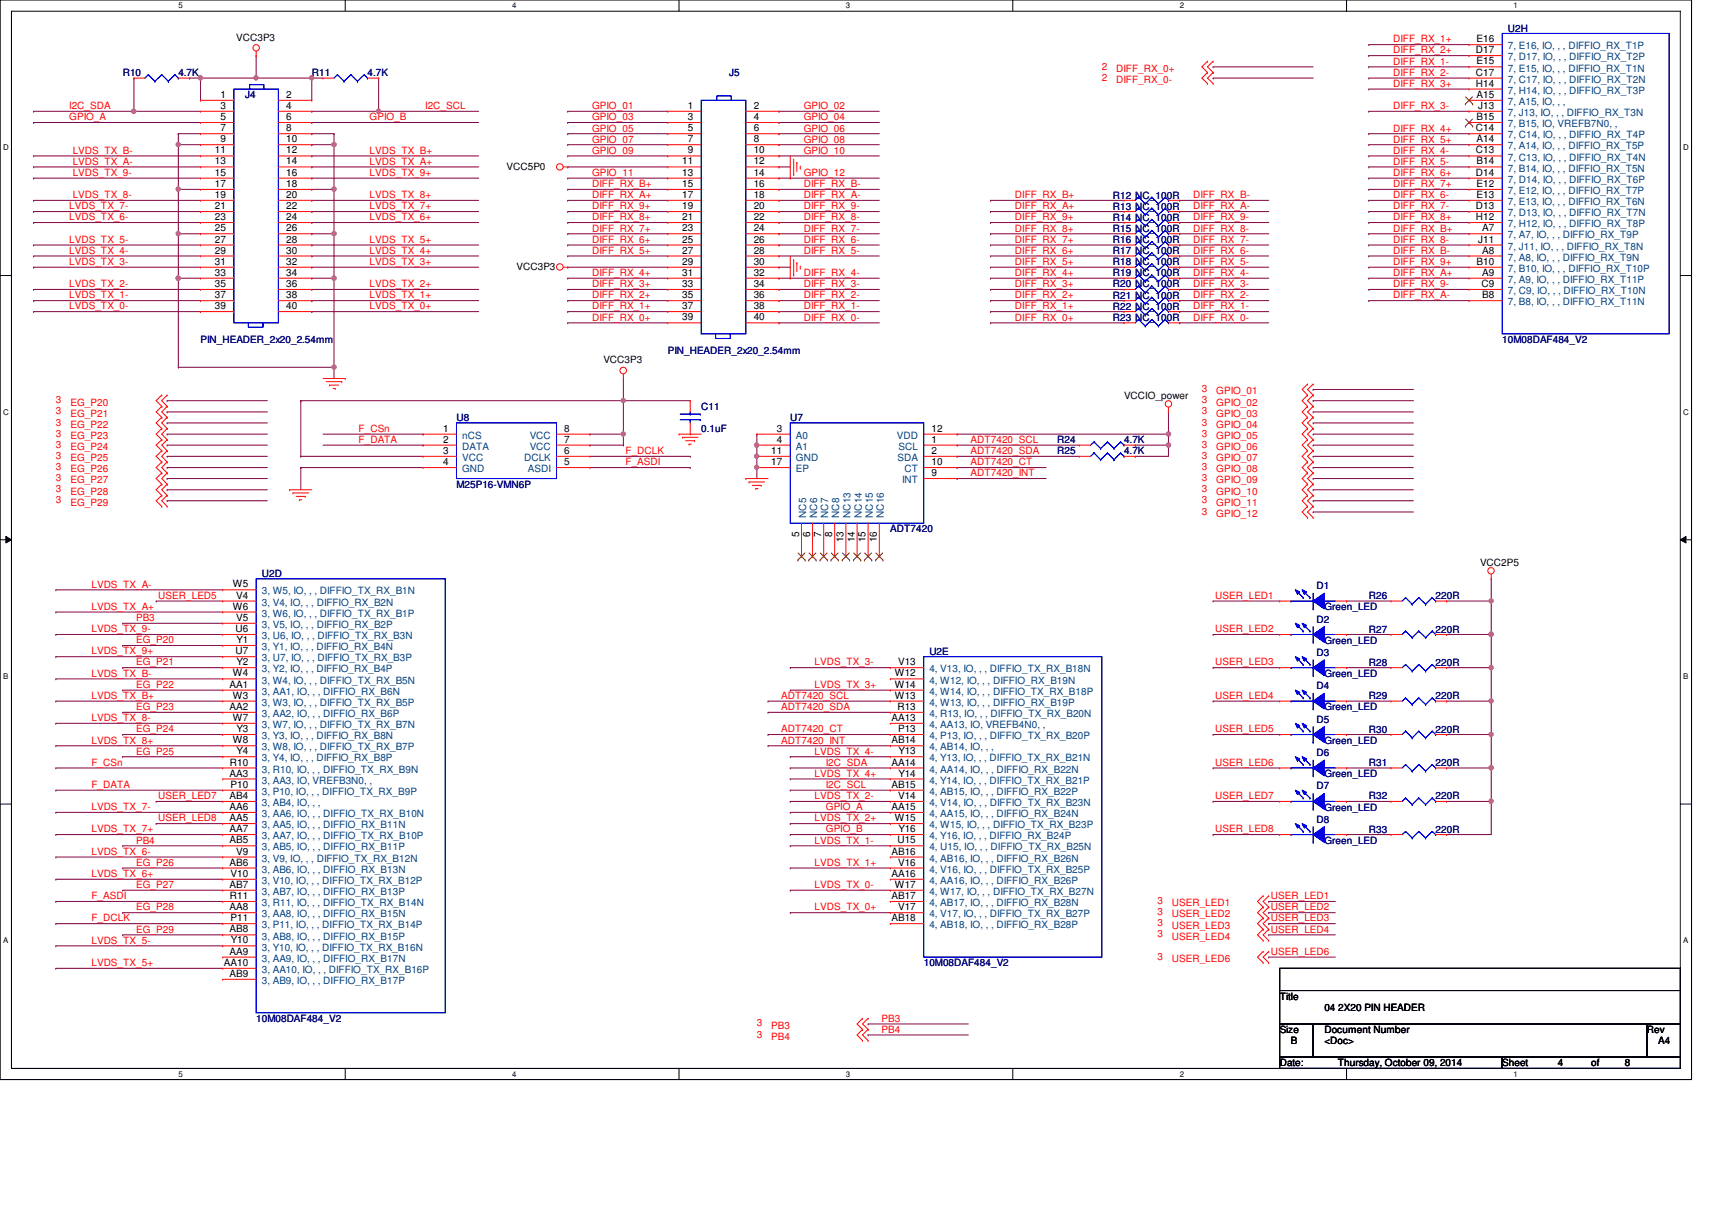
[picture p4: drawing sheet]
<svg xmlns="http://www.w3.org/2000/svg" width="297mm" height="210mm" viewBox="0 0 297 210" stroke-linecap="round" stroke-linejoin="round" font-family="sans-serif">
<defs><g id="words">
<g font-size="1.7" fill="#000080">
<text x="261.6" y="5.5">U2H</text>
<text x="21.3" y="13.2">R10</text>
<text x="30.9" y="13.2">4.7K</text>
<text x="42.5" y="17.1">J4</text>
<text x="54.1" y="13.2">R11</text>
<text x="63.8" y="13.2">4.7K</text>
<text x="126.5" y="13.2">J5</text>
<text x="193.1" y="34.5">R12 NC_100R</text>
<text x="193.1" y="38.3">R14 NC_100R</text>
<text x="193.1" y="40.2">R15 NC_100R</text>
<text x="193.1" y="36.4">R13 NC_100R</text>
<text x="193.1" y="46">R18 NC_100R</text>
<text x="193.1" y="42.2">R16 NC_100R</text>
<text x="193.1" y="48">R19 NC_100R</text>
<text x="193.1" y="44.1">R17 NC_100R</text>
<text x="193.1" y="53.8">R22 NC_100R</text>
<text x="193.1" y="49.9">R20 NC_100R</text>
<text x="193.1" y="51.8">R21 NC_100R</text>
<text x="34.8" y="59.5">PIN_HEADER_2x20_2.54mm</text>
<text x="193.1" y="55.7">R23 NC_100R</text>
<text x="260.6" y="59.5">10M08DAF484_V2</text>
<text x="115.9" y="61.5">PIN_HEADER_2x20_2.54mm</text>
<text x="121.7" y="71.1">C11</text>
<text x="79.2" y="73.1">U8</text>
<text x="121.7" y="75">0.1uF</text>
<text x="137.1" y="73.1">U7</text>
<text x="183.4" y="76.9">R24</text>
<text x="195" y="76.9">4.7K</text>
<text x="183.4" y="78.8">R25</text>
<text x="195" y="78.8">4.7K</text>
<text x="79.2" y="84.6">M25P16-VMN6P</text>
<text x="154.5" y="92.4">ADT7420</text>
<text x="45.4" y="100.1">U2D</text>
<text x="228.4" y="108">D2</text>
<text x="228.4" y="102.2">D1</text>
<text x="229.8" y="105.9">Green_LED</text>
<text x="237.5" y="103.9">R26</text>
<text x="249.1" y="103.9">220R</text>
<text x="161.2" y="113.6">U2E</text>
<text x="228.4" y="113.8">D3</text>
<text x="229.8" y="111.7">Green_LED</text>
<text x="237.5" y="109.7">R27</text>
<text x="249.1" y="109.7">220R</text>
<text x="228.4" y="119.6">D4</text>
<text x="229.8" y="117.4">Green_LED</text>
<text x="237.5" y="115.5">R28</text>
<text x="249.1" y="115.5">220R</text>
<text x="228.4" y="125.3">D5</text>
<text x="229.8" y="123.2">Green_LED</text>
<text x="237.5" y="121.3">R29</text>
<text x="249.1" y="121.3">220R</text>
<text x="228.4" y="131.1">D6</text>
<text x="229.8" y="129">Green_LED</text>
<text x="237.5" y="127.1">R30</text>
<text x="249.1" y="127.1">220R</text>
<text x="228.4" y="136.9">D7</text>
<text x="229.8" y="134.8">Green_LED</text>
<text x="237.5" y="132.9">R31</text>
<text x="249.1" y="132.9">220R</text>
<text x="228.4" y="142.7">D8</text>
<text x="229.8" y="140.6">Green_LED</text>
<text x="237.5" y="138.7">R32</text>
<text x="249.1" y="138.7">220R</text>
<text x="229.8" y="146.4">Green_LED</text>
<text x="237.5" y="144.5">R33</text>
<text x="249.1" y="144.5">220R</text>
<text x="160.3" y="167.6">10M08DAF484_V2</text>
<text x="44.4" y="177.3">10M08DAF484_V2</text>
</g>
<g font-size="1.7">
<text x="41" y="7">VCC3P3</text>
<text x="256.1" y="9.2">D17</text>
<text x="256.2" y="7.3">E16</text>
<text x="256.2" y="11.2">E15</text>
<text x="38.3" y="17">1</text>
<text x="49.7" y="17">2</text>
<text x="256.1" y="13.1">C17</text>
<text x="256.1" y="15">H14</text>
<text x="256.2" y="17">A15</text>
<text x="38.3" y="18.9">3</text>
<text x="38.3" y="20.8">5</text>
<text x="38.3" y="22.8">7</text>
<text x="49.7" y="18.9">4</text>
<text x="49.7" y="20.8">6</text>
<text x="49.7" y="22.8">8</text>
<text x="119.3" y="18.9">1</text>
<text x="119.3" y="20.8">3</text>
<text x="119.3" y="22.8">5</text>
<text x="130.8" y="18.9">2</text>
<text x="130.8" y="20.8">4</text>
<text x="130.8" y="22.8">6</text>
<text x="256.1" y="22.8">C14</text>
<text x="256.2" y="20.8">B15</text>
<text x="256.5" y="18.9">J13</text>
<text x="37.3" y="26.6">11</text>
<text x="37.3" y="28.5">13</text>
<text x="38.3" y="24.7">9</text>
<text x="49.7" y="24.7">10</text>
<text x="49.7" y="26.6">12</text>
<text x="49.7" y="28.5">14</text>
<text x="87.9" y="29.4">VCC5P0</text>
<text x="118.4" y="28.5">11</text>
<text x="119.3" y="24.7">7</text>
<text x="119.3" y="26.6">9</text>
<text x="130.8" y="24.7">8</text>
<text x="130.8" y="26.6">10</text>
<text x="130.8" y="28.5">12</text>
<text x="256.1" y="26.6">C13</text>
<text x="256.2" y="24.7">A14</text>
<text x="256.2" y="28.5">B14</text>
<text x="37.3" y="30.5">15</text>
<text x="37.3" y="32.4">17</text>
<text x="37.3" y="34.3">19</text>
<text x="49.7" y="30.5">16</text>
<text x="49.7" y="32.4">18</text>
<text x="49.7" y="34.3">20</text>
<text x="118.4" y="30.5">13</text>
<text x="118.4" y="32.4">15</text>
<text x="118.4" y="34.3">17</text>
<text x="130.8" y="30.5">14</text>
<text x="130.8" y="32.4">16</text>
<text x="130.8" y="34.3">18</text>
<text x="256.1" y="30.5">D14</text>
<text x="256.2" y="32.4">E12</text>
<text x="256.2" y="34.3">E13</text>
<text x="37.3" y="36.3">21</text>
<text x="37.3" y="38.2">23</text>
<text x="37.3" y="40.1">25</text>
<text x="49.7" y="36.3">22</text>
<text x="49.7" y="38.2">24</text>
<text x="49.7" y="40.1">26</text>
<text x="118.4" y="36.3">19</text>
<text x="118.4" y="38.2">21</text>
<text x="118.4" y="40.1">23</text>
<text x="130.8" y="36.3">20</text>
<text x="130.8" y="38.2">22</text>
<text x="130.8" y="40.1">24</text>
<text x="256.1" y="36.3">D13</text>
<text x="256.1" y="38.2">H12</text>
<text x="257.2" y="40.1">A7</text>
<text x="37.3" y="42.1">27</text>
<text x="37.3" y="44">29</text>
<text x="37.3" y="45.9">31</text>
<text x="37.3" y="47.8">33</text>
<text x="49.7" y="42.1">28</text>
<text x="49.7" y="44">30</text>
<text x="49.7" y="45.9">32</text>
<text x="49.7" y="47.8">34</text>
<text x="89.6" y="46.8">VCC3P3</text>
<text x="118.4" y="42.1">25</text>
<text x="118.4" y="44">27</text>
<text x="118.4" y="45.9">29</text>
<text x="118.4" y="47.8">31</text>
<text x="130.8" y="42.1">26</text>
<text x="130.8" y="44">28</text>
<text x="130.8" y="45.9">30</text>
<text x="130.8" y="47.8">32</text>
<text x="256.2" y="45.9">B10</text>
<text x="256.5" y="42.1">J11</text>
<text x="257.2" y="44">A8</text>
<text x="257.2" y="47.8">A9</text>
<text x="37.3" y="49.8">35</text>
<text x="37.3" y="51.7">37</text>
<text x="37.3" y="53.6">39</text>
<text x="49.7" y="49.8">36</text>
<text x="49.7" y="51.7">38</text>
<text x="49.7" y="53.6">40</text>
<text x="118.4" y="49.8">33</text>
<text x="118.4" y="51.7">35</text>
<text x="118.4" y="53.6">37</text>
<text x="130.8" y="49.8">34</text>
<text x="130.8" y="51.7">36</text>
<text x="130.8" y="53.6">38</text>
<text x="257" y="49.8">C9</text>
<text x="257.2" y="51.7">B8</text>
<text x="118.4" y="55.6">39</text>
<text x="130.8" y="55.6">40</text>
<text x="104.7" y="63">VCC3P3</text>
<text x="195" y="69.2">VCCIO_power</text>
<text x="76.9" y="74.9">1</text>
<text x="76.9" y="76.8">2</text>
<text x="97.9" y="76.8">7</text>
<text x="97.9" y="74.9">8</text>
<text x="134.8" y="74.9">3</text>
<text x="134.8" y="76.8">4</text>
<text x="161.6" y="76.8">1</text>
<text x="161.6" y="74.9">12</text>
<text x="76.9" y="78.7">3</text>
<text x="76.9" y="80.7">4</text>
<text x="97.9" y="80.7">5</text>
<text x="97.9" y="78.7">6</text>
<text x="133.8" y="78.7">11</text>
<text x="133.8" y="80.7">17</text>
<text x="161.6" y="78.7">2</text>
<text x="161.6" y="82.6">9</text>
<text x="161.6" y="80.7">10</text>
<text x="138.6" y="93.1" transform="rotate(-90 138.6 93.1)">5</text>
<text x="140.5" y="93.1" transform="rotate(-90 140.5 93.1)">6</text>
<text x="142.5" y="93.1" transform="rotate(-90 142.5 93.1)">7</text>
<text x="144.4" y="93.1" transform="rotate(-90 144.4 93.1)">8</text>
<text x="146.3" y="94.1" transform="rotate(-90 146.3 94.1)">13</text>
<text x="148.3" y="94.1" transform="rotate(-90 148.3 94.1)">14</text>
<text x="150.2" y="94.1" transform="rotate(-90 150.2 94.1)">15</text>
<text x="152.1" y="94.1" transform="rotate(-90 152.1 94.1)">16</text>
<text x="40.4" y="101.9">W5</text>
<text x="256.8" y="98.1">VCC2P5</text>
<text x="40.4" y="105.7">W6</text>
<text x="41" y="103.8">V4</text>
<text x="41" y="107.7">V5</text>
<text x="40.8" y="109.6">U6</text>
<text x="40.8" y="113.5">U7</text>
<text x="41" y="111.5">Y1</text>
<text x="39.8" y="119.3">AA1</text>
<text x="40.4" y="117.3">W4</text>
<text x="41" y="115.4">Y2</text>
<text x="155.3" y="117.3">W12</text>
<text x="155.3" y="119.3">W14</text>
<text x="155.8" y="115.4">V13</text>
<text x="39.8" y="123.1">AA2</text>
<text x="40.4" y="121.2">W3</text>
<text x="40.4" y="125.1">W7</text>
<text x="154.7" y="125.1">AA13</text>
<text x="155.3" y="121.2">W13</text>
<text x="155.7" y="123.1">R13</text>
<text x="40.4" y="128.9">W8</text>
<text x="41" y="127">Y3</text>
<text x="41" y="130.9">Y4</text>
<text x="154.7" y="128.9">AB14</text>
<text x="155.8" y="127">P13</text>
<text x="155.9" y="130.9">Y13</text>
<text x="39.8" y="134.7">AA3</text>
<text x="39.9" y="132.8">R10</text>
<text x="40" y="136.7">P10</text>
<text x="154.7" y="132.8">AA14</text>
<text x="154.7" y="136.7">AB15</text>
<text x="155.9" y="134.7">Y14</text>
<text x="39.8" y="138.6">AB4</text>
<text x="39.8" y="140.5">AA6</text>
<text x="39.8" y="142.5">AA5</text>
<text x="154.7" y="140.5">AA15</text>
<text x="155.3" y="142.5">W15</text>
<text x="155.8" y="138.6">V14</text>
<text x="39.8" y="144.4">AA7</text>
<text x="39.8" y="146.3">AB5</text>
<text x="41" y="148.3">V9</text>
<text x="154.7" y="148.3">AB16</text>
<text x="155.7" y="146.3">U15</text>
<text x="155.9" y="144.4">Y16</text>
<text x="39.8" y="150.2">AB6</text>
<text x="39.8" y="154">AB7</text>
<text x="39.9" y="156">R11</text>
<text x="40" y="152.1">V10</text>
<text x="154.7" y="152.1">AA16</text>
<text x="154.7" y="156">AB17</text>
<text x="155.3" y="154">W17</text>
<text x="155.8" y="150.2">V16</text>
<text x="39.8" y="157.9">AA8</text>
<text x="39.8" y="161.8">AB8</text>
<text x="40" y="159.8">P11</text>
<text x="154.7" y="159.8">AB18</text>
<text x="155.8" y="157.9">V17</text>
<text x="38.9" y="167.6">AA10</text>
<text x="39.8" y="165.6">AA9</text>
<text x="40" y="163.7">Y10</text>
<text x="39.8" y="169.5">AB9</text>
<text x="222" y="173.4">Title</text>
<text x="222" y="179.2">Size</text>
<text x="229.8" y="179.2">Document Number</text>
<text x="229.8" y="175.3">04 2X20 PIN HEADER</text>
<text x="285.7" y="179.2">Rev</text>
<text x="222" y="185">Date:</text>
<text x="224" y="181.1">B</text>
<text x="229.8" y="181.1">&lt;Doc&gt;</text>
<text x="232.1" y="185">Thursday, October 09, 2014</text>
<text x="260.6" y="185">Sheet</text>
<text x="270.3" y="185">4</text>
<text x="276.1" y="185">of</text>
<text x="281.9" y="185">8</text>
<text x="287.7" y="181.1">A4</text>
</g>
<g font-size="1.7" fill="#f00">
<text x="241.7" y="9.3">DIFF_RX_2+</text>
<text x="241.7" y="7.4">DIFF_RX_1+</text>
<text x="241.7" y="11.2">DIFF_RX_1-</text>
<text x="191.2" y="12.1">2</text>
<text x="191.2" y="14">2</text>
<text x="193.7" y="12.4">DIFF_RX_0+</text>
<text x="193.7" y="14.4">DIFF_RX_0-</text>
<text x="241.7" y="13.2">DIFF_RX_2-</text>
<text x="241.7" y="15.1">DIFF_RX_3+</text>
<text x="12" y="20.9">GPIO_A</text>
<text x="12" y="18.9">I2C_SDA</text>
<text x="64.1" y="20.9">GPIO_B</text>
<text x="73.8" y="18.9">I2C_SCL</text>
<text x="102.7" y="18.9">GPIO_01</text>
<text x="102.7" y="20.9">GPIO_03</text>
<text x="102.7" y="22.8">GPIO_05</text>
<text x="139.4" y="18.9">GPIO_02</text>
<text x="139.4" y="20.9">GPIO_04</text>
<text x="139.4" y="22.8">GPIO_06</text>
<text x="241.7" y="22.8">DIFF_RX_4+</text>
<text x="241.7" y="18.9">DIFF_RX_3-</text>
<text x="12.6" y="26.7">LVDS_TX_B-</text>
<text x="12.6" y="28.6">LVDS_TX_A-</text>
<text x="64.1" y="26.7">LVDS_TX_B+</text>
<text x="64.1" y="28.6">LVDS_TX_A+</text>
<text x="102.7" y="26.7">GPIO_09</text>
<text x="102.7" y="24.7">GPIO_07</text>
<text x="139.4" y="26.7">GPIO_10</text>
<text x="139.4" y="24.7">GPIO_08</text>
<text x="241.7" y="24.7">DIFF_RX_5+</text>
<text x="241.7" y="28.6">DIFF_RX_5-</text>
<text x="241.7" y="26.7">DIFF_RX_4-</text>
<text x="12.6" y="30.5">LVDS_TX_9-</text>
<text x="12.6" y="34.4">LVDS_TX_8-</text>
<text x="64.1" y="30.5">LVDS_TX_9+</text>
<text x="64.1" y="34.4">LVDS_TX_8+</text>
<text x="102.7" y="30.5">GPIO_11</text>
<text x="102.7" y="32.5">DIFF_RX_B+</text>
<text x="102.7" y="34.4">DIFF_RX_A+</text>
<text x="139.4" y="30.5">GPIO_12</text>
<text x="139.4" y="32.5">DIFF_RX_B-</text>
<text x="139.4" y="34.4">DIFF_RX_A-</text>
<text x="176.1" y="34.4">DIFF_RX_B+</text>
<text x="207" y="34.4">DIFF_RX_B-</text>
<text x="241.7" y="30.5">DIFF_RX_6+</text>
<text x="241.7" y="34.4">DIFF_RX_6-</text>
<text x="241.7" y="32.5">DIFF_RX_7+</text>
<text x="12" y="36.3">LVDS_TX_7-</text>
<text x="12" y="38.2">LVDS_TX_6-</text>
<text x="64.1" y="36.3">LVDS_TX_7+</text>
<text x="64.1" y="38.2">LVDS_TX_6+</text>
<text x="102.7" y="40.2">DIFF_RX_7+</text>
<text x="102.7" y="38.2">DIFF_RX_8+</text>
<text x="102.7" y="36.3">DIFF_RX_9+</text>
<text x="139.4" y="40.2">DIFF_RX_7-</text>
<text x="139.4" y="38.2">DIFF_RX_8-</text>
<text x="139.4" y="36.3">DIFF_RX_9-</text>
<text x="176.1" y="40.2">DIFF_RX_8+</text>
<text x="176.1" y="38.2">DIFF_RX_9+</text>
<text x="176.1" y="36.3">DIFF_RX_A+</text>
<text x="207" y="40.2">DIFF_RX_8-</text>
<text x="207" y="38.2">DIFF_RX_9-</text>
<text x="207" y="36.3">DIFF_RX_A-</text>
<text x="241.7" y="40.2">DIFF_RX_B+</text>
<text x="241.7" y="36.3">DIFF_RX_7-</text>
<text x="241.7" y="38.2">DIFF_RX_8+</text>
<text x="12" y="46">LVDS_TX_3-</text>
<text x="12" y="42.1">LVDS_TX_5-</text>
<text x="12" y="44">LVDS_TX_4-</text>
<text x="64.1" y="46">LVDS_TX_3+</text>
<text x="64.1" y="42.1">LVDS_TX_5+</text>
<text x="64.1" y="44">LVDS_TX_4+</text>
<text x="102.7" y="47.9">DIFF_RX_4+</text>
<text x="102.7" y="44">DIFF_RX_5+</text>
<text x="102.7" y="42.1">DIFF_RX_6+</text>
<text x="139.4" y="47.9">DIFF_RX_4-</text>
<text x="139.4" y="44">DIFF_RX_5-</text>
<text x="139.4" y="42.1">DIFF_RX_6-</text>
<text x="176.1" y="47.9">DIFF_RX_4+</text>
<text x="176.1" y="46">DIFF_RX_5+</text>
<text x="176.1" y="44">DIFF_RX_6+</text>
<text x="176.1" y="42.1">DIFF_RX_7+</text>
<text x="207" y="47.9">DIFF_RX_4-</text>
<text x="207" y="46">DIFF_RX_5-</text>
<text x="207" y="44">DIFF_RX_6-</text>
<text x="207" y="42.1">DIFF_RX_7-</text>
<text x="241.7" y="44">DIFF_RX_B-</text>
<text x="241.7" y="47.9">DIFF_RX_A+</text>
<text x="241.7" y="46">DIFF_RX_9+</text>
<text x="241.7" y="42.1">DIFF_RX_8-</text>
<text x="12" y="49.8">LVDS_TX_2-</text>
<text x="12" y="51.8">LVDS_TX_1-</text>
<text x="12" y="53.7">LVDS_TX_0-</text>
<text x="64.1" y="49.8">LVDS_TX_2+</text>
<text x="64.1" y="51.8">LVDS_TX_1+</text>
<text x="64.1" y="53.7">LVDS_TX_0+</text>
<text x="102.7" y="53.7">DIFF_RX_1+</text>
<text x="102.7" y="51.8">DIFF_RX_2+</text>
<text x="102.7" y="49.8">DIFF_RX_3+</text>
<text x="139.4" y="53.7">DIFF_RX_1-</text>
<text x="139.4" y="51.8">DIFF_RX_2-</text>
<text x="139.4" y="49.8">DIFF_RX_3-</text>
<text x="176.1" y="53.7">DIFF_RX_1+</text>
<text x="176.1" y="51.8">DIFF_RX_2+</text>
<text x="176.1" y="49.8">DIFF_RX_3+</text>
<text x="207" y="53.7">DIFF_RX_1-</text>
<text x="207" y="51.8">DIFF_RX_2-</text>
<text x="207" y="49.8">DIFF_RX_3-</text>
<text x="241.7" y="51.8">DIFF_RX_A-</text>
<text x="241.7" y="49.8">DIFF_RX_9-</text>
<text x="102.7" y="55.6">DIFF_RX_0+</text>
<text x="139.4" y="55.6">DIFF_RX_0-</text>
<text x="176.1" y="55.6">DIFF_RX_0+</text>
<text x="207" y="55.6">DIFF_RX_0-</text>
<text x="9.7" y="71.9">3</text>
<text x="9.7" y="70">3</text>
<text x="12.2" y="70.4">EG_P20</text>
<text x="208.5" y="68">3</text>
<text x="208.5" y="70">3</text>
<text x="208.5" y="71.9">3</text>
<text x="211" y="68.4">GPIO_01</text>
<text x="211" y="70.4">GPIO_02</text>
<text x="9.7" y="73.8">3</text>
<text x="9.7" y="75.7">3</text>
<text x="9.7" y="77.7">3</text>
<text x="12.2" y="72.3">EG_P21</text>
<text x="12.2" y="74.2">EG_P22</text>
<text x="12.2" y="76.2">EG_P23</text>
<text x="62.2" y="74.9">F_CSn</text>
<text x="62.2" y="76.8">F_DATA</text>
<text x="168.4" y="76.8">ADT7420_SCL</text>
<text x="208.5" y="73.8">3</text>
<text x="208.5" y="75.7">3</text>
<text x="208.5" y="77.7">3</text>
<text x="211" y="72.3">GPIO_03</text>
<text x="211" y="74.2">GPIO_04</text>
<text x="211" y="76.2">GPIO_05</text>
<text x="9.7" y="79.6">3</text>
<text x="9.7" y="81.5">3</text>
<text x="9.7" y="83.5">3</text>
<text x="12.2" y="78.1">EG_P24</text>
<text x="12.2" y="80">EG_P25</text>
<text x="12.2" y="81.9">EG_P26</text>
<text x="12.2" y="83.9">EG_P27</text>
<text x="108.5" y="78.8">F_DCLK</text>
<text x="108.5" y="80.7">F_ASDI</text>
<text x="168.4" y="78.8">ADT7420_SDA</text>
<text x="168.4" y="80.7">ADT7420_CT</text>
<text x="168.4" y="82.6">ADT7420_INT</text>
<text x="208.5" y="79.6">3</text>
<text x="208.5" y="81.5">3</text>
<text x="208.5" y="83.5">3</text>
<text x="211" y="78.1">GPIO_06</text>
<text x="211" y="80">GPIO_07</text>
<text x="211" y="81.9">GPIO_08</text>
<text x="211" y="83.9">GPIO_09</text>
<text x="9.7" y="85.4">3</text>
<text x="9.7" y="87.3">3</text>
<text x="12.2" y="85.8">EG_P28</text>
<text x="12.2" y="87.7">EG_P29</text>
<text x="208.5" y="85.4">3</text>
<text x="208.5" y="87.3">3</text>
<text x="208.5" y="89.3">3</text>
<text x="211" y="85.8">GPIO_10</text>
<text x="211" y="87.7">GPIO_11</text>
<text x="211" y="89.7">GPIO_12</text>
<text x="15.9" y="101.9">LVDS_TX_A-</text>
<text x="15.9" y="105.8">LVDS_TX_A+</text>
<text x="23.6" y="107.7">PB3</text>
<text x="27.5" y="103.9">USER_LED5</text>
<text x="210.9" y="103.9">USER_LED1</text>
<text x="15.9" y="113.5">LVDS_TX_9+</text>
<text x="15.9" y="109.7">LVDS_TX_9-</text>
<text x="23.6" y="111.6">EG_P20</text>
<text x="210.9" y="109.7">USER_LED2</text>
<text x="15.9" y="117.4">LVDS_TX_B-</text>
<text x="23.6" y="115.4">EG_P21</text>
<text x="23.6" y="119.3">EG_P22</text>
<text x="141.3" y="115.4">LVDS_TX_3-</text>
<text x="141.3" y="119.3">LVDS_TX_3+</text>
<text x="210.9" y="115.4">USER_LED3</text>
<text x="15.9" y="121.2">LVDS_TX_B+</text>
<text x="15.9" y="125.1">LVDS_TX_8-</text>
<text x="23.6" y="123.2">EG_P23</text>
<text x="135.5" y="121.2">ADT7420_SCL</text>
<text x="135.5" y="123.2">ADT7420_SDA</text>
<text x="210.9" y="121.2">USER_LED4</text>
<text x="15.9" y="129">LVDS_TX_8+</text>
<text x="23.6" y="127">EG_P24</text>
<text x="23.6" y="130.9">EG_P25</text>
<text x="135.5" y="127">ADT7420_CT</text>
<text x="135.5" y="129">ADT7420_INT</text>
<text x="141.3" y="130.9">LVDS_TX_4-</text>
<text x="210.9" y="127">USER_LED5</text>
<text x="15.9" y="132.8">F_CSn</text>
<text x="15.9" y="136.7">F_DATA</text>
<text x="141.3" y="134.7">LVDS_TX_4+</text>
<text x="143.3" y="136.7">I2C_SCL</text>
<text x="143.3" y="132.8">I2C_SDA</text>
<text x="210.9" y="132.8">USER_LED6</text>
<text x="15.9" y="140.5">LVDS_TX_7-</text>
<text x="27.5" y="138.6">USER_LED7</text>
<text x="27.5" y="142.5">USER_LED8</text>
<text x="141.3" y="138.6">LVDS_TX_2-</text>
<text x="141.3" y="142.5">LVDS_TX_2+</text>
<text x="143.3" y="140.5">GPIO_A</text>
<text x="210.9" y="138.6">USER_LED7</text>
<text x="15.9" y="144.4">LVDS_TX_7+</text>
<text x="15.9" y="148.3">LVDS_TX_6-</text>
<text x="23.6" y="146.3">PB4</text>
<text x="141.3" y="146.3">LVDS_TX_1-</text>
<text x="143.3" y="144.4">GPIO_B</text>
<text x="210.9" y="144.4">USER_LED8</text>
<text x="15.9" y="152.1">LVDS_TX_6+</text>
<text x="15.9" y="156">F_ASDI</text>
<text x="23.6" y="150.2">EG_P26</text>
<text x="23.6" y="154.1">EG_P27</text>
<text x="141.3" y="150.2">LVDS_TX_1+</text>
<text x="141.3" y="154.1">LVDS_TX_0-</text>
<text x="220.5" y="156">USER_LED1</text>
<text x="15.9" y="159.9">F_DCLK</text>
<text x="23.6" y="157.9">EG_P28</text>
<text x="23.6" y="161.8">EG_P29</text>
<text x="141.3" y="157.9">LVDS_TX_0+</text>
<text x="200.8" y="156.8">3</text>
<text x="200.8" y="158.7">3</text>
<text x="200.8" y="160.7">3</text>
<text x="203.3" y="157.2">USER_LED1</text>
<text x="203.3" y="159.1">USER_LED2</text>
<text x="203.3" y="161.1">USER_LED3</text>
<text x="220.5" y="157.9">USER_LED2</text>
<text x="220.5" y="159.9">USER_LED3</text>
<text x="220.5" y="161.8">USER_LED4</text>
<text x="15.9" y="163.7">LVDS_TX_5-</text>
<text x="15.9" y="167.6">LVDS_TX_5+</text>
<text x="200.8" y="162.6">3</text>
<text x="200.8" y="166.5">3</text>
<text x="203.3" y="163">USER_LED4</text>
<text x="203.3" y="166.9">USER_LED6</text>
<text x="220.5" y="165.7">USER_LED6</text>
<text x="131.3" y="178.1">3</text>
<text x="133.8" y="178.4">PB3</text>
<text x="152.9" y="177.2">PB3</text>
<text x="152.9" y="179.2">PB4</text>
<text x="131.3" y="180">3</text>
<text x="133.8" y="180.4">PB4</text>
</g>
<g font-size="1.7" fill="#004080">
<text x="261.6" y="8.6">7, E16, IO, , , DIFFIO_RX_T1P</text>
<text x="261.6" y="10.5">7, D17, IO, , , DIFFIO_RX_T2P</text>
<text x="261.6" y="12.4">7, E15, IO, , , DIFFIO_RX_T1N</text>
<text x="261.6" y="14.4">7, C17, IO, , , DIFFIO_RX_T2N</text>
<text x="261.6" y="16.3">7, H14, IO, , , DIFFIO_RX_T3P</text>
<text x="261.6" y="18.2">7, A15, IO, , ,</text>
<text x="261.6" y="20.1">7, J13, IO, , , DIFFIO_RX_T3N</text>
<text x="261.6" y="22.1">7, B15, IO, VREFB7N0, ,</text>
<text x="261.6" y="24">7, C14, IO, , , DIFFIO_RX_T4P</text>
<text x="261.6" y="25.9">7, A14, IO, , , DIFFIO_RX_T5P</text>
<text x="261.6" y="27.9">7, C13, IO, , , DIFFIO_RX_T4N</text>
<text x="261.6" y="29.8">7, B14, IO, , , DIFFIO_RX_T5N</text>
<text x="261.6" y="31.7">7, D14, IO, , , DIFFIO_RX_T6P</text>
<text x="261.6" y="33.7">7, E12, IO, , , DIFFIO_RX_T7P</text>
<text x="261.6" y="35.6">7, E13, IO, , , DIFFIO_RX_T6N</text>
<text x="261.6" y="37.5">7, D13, IO, , , DIFFIO_RX_T7N</text>
<text x="261.6" y="39.4">7, H12, IO, , , DIFFIO_RX_T8P</text>
<text x="261.6" y="41.4">7, A7, IO, , , DIFFIO_RX_T9P</text>
<text x="261.6" y="43.3">7, J11, IO, , , DIFFIO_RX_T8N</text>
<text x="261.6" y="45.2">7, A8, IO, , , DIFFIO_RX_T9N</text>
<text x="261.6" y="47.2">7, B10, IO, , , DIFFIO_RX_T10P</text>
<text x="261.6" y="49.1">7, A9, IO, , , DIFFIO_RX_T11P</text>
<text x="261.6" y="51">7, C9, IO, , , DIFFIO_RX_T10N</text>
<text x="261.6" y="53">7, B8, IO, , , DIFFIO_RX_T11N</text>
<text x="80.2" y="76.1">nCS</text>
<text x="91.9" y="76.1">VCC</text>
<text x="138.1" y="76.1">A0</text>
<text x="155.6" y="76.1">VDD</text>
<text x="80.2" y="78">DATA</text>
<text x="80.2" y="80">VCC</text>
<text x="80.2" y="81.9">GND</text>
<text x="90.9" y="80">DCLK</text>
<text x="91.6" y="81.9">ASDI</text>
<text x="91.9" y="78">VCC</text>
<text x="138.1" y="78">A1</text>
<text x="138.1" y="80">GND</text>
<text x="138.1" y="81.9">EP</text>
<text x="155.7" y="80">SDA</text>
<text x="155.9" y="78">SCL</text>
<text x="156.5" y="83.8">INT</text>
<text x="156.9" y="81.9">CT</text>
<text x="139.9" y="89.8" transform="rotate(-90 139.9 89.8)">NC5</text>
<text x="141.8" y="89.8" transform="rotate(-90 141.8 89.8)">NC6</text>
<text x="143.7" y="89.8" transform="rotate(-90 143.7 89.8)">NC7</text>
<text x="145.6" y="89.8" transform="rotate(-90 145.6 89.8)">NC8</text>
<text x="147.6" y="89.8" transform="rotate(-90 147.6 89.8)">NC13</text>
<text x="149.5" y="89.8" transform="rotate(-90 149.5 89.8)">NC14</text>
<text x="151.4" y="89.8" transform="rotate(-90 151.4 89.8)">NC15</text>
<text x="153.4" y="89.8" transform="rotate(-90 153.4 89.8)">NC16</text>
<text x="45.4" y="103.1">3, W5, IO, , , DIFFIO_TX_RX_B1N</text>
<text x="45.4" y="105.1">3, V4, IO, , , DIFFIO_RX_B2N</text>
<text x="45.4" y="107">3, W6, IO, , , DIFFIO_TX_RX_B1P</text>
<text x="45.4" y="108.9">3, V5, IO, , , DIFFIO_RX_B2P</text>
<text x="45.4" y="110.9">3, U6, IO, , , DIFFIO_TX_RX_B3N</text>
<text x="45.4" y="112.8">3, Y1, IO, , , DIFFIO_RX_B4N</text>
<text x="45.4" y="114.7">3, U7, IO, , , DIFFIO_TX_RX_B3P</text>
<text x="45.4" y="116.6">3, Y2, IO, , , DIFFIO_RX_B4P</text>
<text x="45.4" y="118.6">3, W4, IO, , , DIFFIO_TX_RX_B5N</text>
<text x="161.2" y="116.6">4, V13, IO, , , DIFFIO_TX_RX_B18N</text>
<text x="161.2" y="118.6">4, W12, IO, , , DIFFIO_RX_B19N</text>
<text x="45.4" y="120.5">3, AA1, IO, , , DIFFIO_RX_B6N</text>
<text x="45.4" y="122.4">3, W3, IO, , , DIFFIO_TX_RX_B5P</text>
<text x="45.4" y="124.4">3, AA2, IO, , , DIFFIO_RX_B6P</text>
<text x="161.2" y="120.5">4, W14, IO, , , DIFFIO_TX_RX_B18P</text>
<text x="161.2" y="122.4">4, W13, IO, , , DIFFIO_RX_B19P</text>
<text x="161.2" y="124.4">4, R13, IO, , , DIFFIO_TX_RX_B20N</text>
<text x="45.4" y="126.3">3, W7, IO, , , DIFFIO_TX_RX_B7N</text>
<text x="45.4" y="128.2">3, Y3, IO, , , DIFFIO_RX_B8N</text>
<text x="45.4" y="130.2">3, W8, IO, , , DIFFIO_TX_RX_B7P</text>
<text x="161.2" y="126.3">4, AA13, IO, VREFB4N0, ,</text>
<text x="161.2" y="128.2">4, P13, IO, , , DIFFIO_TX_RX_B20P</text>
<text x="161.2" y="130.2">4, AB14, IO, , ,</text>
<text x="45.4" y="132.1">3, Y4, IO, , , DIFFIO_RX_B8P</text>
<text x="45.4" y="134">3, R10, IO, , , DIFFIO_TX_RX_B9N</text>
<text x="45.4" y="135.9">3, AA3, IO, VREFB3N0, ,</text>
<text x="45.4" y="137.9">3, P10, IO, , , DIFFIO_TX_RX_B9P</text>
<text x="161.2" y="132.1">4, Y13, IO, , , DIFFIO_TX_RX_B21N</text>
<text x="161.2" y="134">4, AA14, IO, , , DIFFIO_RX_B22N</text>
<text x="161.2" y="135.9">4, Y14, IO, , , DIFFIO_TX_RX_B21P</text>
<text x="161.2" y="137.9">4, AB15, IO, , , DIFFIO_RX_B22P</text>
<text x="45.4" y="139.8">3, AB4, IO, , ,</text>
<text x="45.4" y="141.7">3, AA6, IO, , , DIFFIO_TX_RX_B10N</text>
<text x="45.4" y="143.7">3, AA5, IO, , , DIFFIO_RX_B11N</text>
<text x="161.2" y="139.8">4, V14, IO, , , DIFFIO_TX_RX_B23N</text>
<text x="161.2" y="141.7">4, AA15, IO, , , DIFFIO_RX_B24N</text>
<text x="161.2" y="143.7">4, W15, IO, , , DIFFIO_TX_RX_B23P</text>
<text x="45.4" y="145.6">3, AA7, IO, , , DIFFIO_TX_RX_B10P</text>
<text x="45.4" y="147.5">3, AB5, IO, , , DIFFIO_RX_B11P</text>
<text x="45.4" y="149.5">3, V9, IO, , , DIFFIO_TX_RX_B12N</text>
<text x="161.2" y="145.6">4, Y16, IO, , , DIFFIO_RX_B24P</text>
<text x="161.2" y="147.5">4, U15, IO, , , DIFFIO_TX_RX_B25N</text>
<text x="161.2" y="149.5">4, AB16, IO, , , DIFFIO_RX_B26N</text>
<text x="45.4" y="151.4">3, AB6, IO, , , DIFFIO_RX_B13N</text>
<text x="45.4" y="153.3">3, V10, IO, , , DIFFIO_TX_RX_B12P</text>
<text x="45.4" y="155.2">3, AB7, IO, , , DIFFIO_RX_B13P</text>
<text x="161.2" y="151.4">4, V16, IO, , , DIFFIO_TX_RX_B25P</text>
<text x="161.2" y="153.3">4, AA16, IO, , , DIFFIO_RX_B26P</text>
<text x="161.2" y="155.2">4, W17, IO, , , DIFFIO_TX_RX_B27N</text>
<text x="45.4" y="157.2">3, R11, IO, , , DIFFIO_TX_RX_B14N</text>
<text x="45.4" y="159.1">3, AA8, IO, , , DIFFIO_RX_B15N</text>
<text x="45.4" y="161">3, P11, IO, , , DIFFIO_TX_RX_B14P</text>
<text x="161.2" y="157.2">4, AB17, IO, , , DIFFIO_RX_B28N</text>
<text x="161.2" y="159.1">4, V17, IO, , , DIFFIO_TX_RX_B27P</text>
<text x="161.2" y="161">4, AB18, IO, , , DIFFIO_RX_B28P</text>
<text x="45.4" y="163">3, AB8, IO, , , DIFFIO_RX_B15P</text>
<text x="45.4" y="164.9">3, Y10, IO, , , DIFFIO_TX_RX_B16N</text>
<text x="45.4" y="166.8">3, AA9, IO, , , DIFFIO_RX_B17N</text>
<text x="45.4" y="168.8">3, AA10, IO, , , DIFFIO_TX_RX_B16P</text>
<text x="45.4" y="170.7">3, AB9, IO, , , DIFFIO_RX_B17P</text>
</g>
<g font-size="1.4">
<text x="30.9" y="1.4">5</text>
<text x="88.9" y="1.4">4</text>
<text x="146.8" y="1.4">3</text>
<text x="204.7" y="1.4">2</text>
<text x="262.6" y="1.4">1</text>
<text x=".5" y="26.1">D</text>
<text x="292.1" y="26.1">D</text>
<text x=".5" y="71.9">C</text>
<text x="292.1" y="71.9">C</text>
<text x=".5" y="117.8">B</text>
<text x="292.1" y="117.8">B</text>
<text x=".5" y="163.6">A</text>
<text x="292.1" y="163.6">A</text>
<text x="30.9" y="186.8">5</text>
<text x="88.9" y="186.8">4</text>
<text x="146.8" y="186.8">3</text>
<text x="204.7" y="186.8">2</text>
<text x="262.6" y="186.8">1</text>
</g>
</g></defs>
<path d="M0 0h293.5v187.3h-293.5zM2 1.9h289.5v183.4h-289.5z" fill="none" stroke="#000" stroke-width=".17"/>
<g fill="#fff">
<path d="M30.9 .2h.8v1.5h-.8z"/>
<path d="M30.9 185.5h.8v1.6h-.8z"/>
</g>
<path d="M59.9 0v1.9M59.9 185.3v2" fill="none" stroke="#000" stroke-width=".17"/>
<g fill="#fff">
<path d="M88.9 .2h.7v1.5h-.7z"/>
<path d="M88.9 185.5h.7v1.6h-.7z"/>
</g>
<path d="M117.8 0v1.9M117.8 185.3v2" fill="none" stroke="#000" stroke-width=".17"/>
<g fill="#fff">
<path d="M146.8 .2h.7v1.5h-.7z"/>
<path d="M146.8 185.5h.7v1.6h-.7z"/>
</g>
<path d="M175.7 0v1.9M175.7 185.3v2" fill="none" stroke="#000" stroke-width=".17"/>
<g fill="#fff">
<path d="M204.7 .2h.7v1.5h-.7z"/>
<path d="M204.7 185.5h.7v1.6h-.7z"/>
</g>
<path d="M233.6 0v1.9M233.6 185.3v2" fill="none" stroke="#000" stroke-width=".17"/>
<g fill="#fff">
<path d="M262.6 .2h.8v1.5h-.8z"/>
<path d="M262.6 185.5h.8v1.6h-.8z"/>
<path d="M.5 24.8h1v1.6h-1z"/>
<path d="M292.1 24.8h.9v1.6h-.9z"/>
<path d="M.5 70.7h1v1.5h-1z"/>
<path d="M292.1 70.7h.9v1.5h-.9z"/>
</g>
<path d="M0 47.8h2M291.5 47.8h2" fill="none" stroke="#000" stroke-width=".17"/>
<g fill="#fff">
<path d="M.5 116.5h.9v1.6h-.9z"/>
<path d="M292.1 116.5h.8v1.6h-.8z"/>
</g>
<path d="M0 93.6h2M1 93l1 .6-1 .6zM291.5 93.6l1-.6v1.2zM291.5 93.6h2" fill="none" stroke="#000" stroke-width=".17"/>
<path d="M1 93l1 .6-1 .6zM291.5 93.6l1-.6v1.2z" fill="#000"/>
<g fill="#fff">
<path d="M.5 162.4h.9v1.5h-.9z"/>
<path d="M292.1 162.4h.8v1.5h-.8z"/>
</g>
<path d="M0 139.5h2M291.5 139.5h2" fill="none" stroke="#000" stroke-width=".17"/>
<g fill="none" stroke="#800040" stroke-width=".17">
<path d="M5.8 27.1h.1M5.8 29h.1M5.8 30.9h.1M5.8 34.8h.1M5.8 36.7h.1M5.8 38.6h.1M5.8 27.1h29M5.8 29h29M5.8 30.9h29M5.8 34.8h29M5.8 36.7h29M5.8 38.6h29"/>
<path d="M54.1 27.1h.1M54.1 29h.1M54.1 30.9h.1M54.1 34.8h.1M54.1 36.7h.1M54.1 38.6h.1M54.1 27.1h29M54.1 29h29M54.1 30.9h29M54.1 34.8h29M54.1 36.7h29M54.1 38.6h29"/>
<path d="M5.8 46.4h.1M5.8 50.2h.1M5.8 52.2h.1M5.8 54.1h.1M5.8 42.5h.1M5.8 44.4h.1M5.8 46.4h29M5.8 50.2h29M5.8 52.2h29M5.8 54.1h29M5.8 42.5h29M5.8 44.4h29"/>
<path d="M30.9 48.3h.1M30.9 48.3h3.9M30.9 48.3v15.4M54.1 46.4h.1M54.1 50.2h.1M54.1 52.2h.1M54.1 54.1h.1M54.1 42.5h.1M54.1 44.4h.1M54.1 46.4h29M54.1 50.2h29M54.1 52.2h29"/>
<path d="M54.1 54.1h29M54.1 42.5h29M54.1 44.4h29"/>
</g>
<circle cx="30.9" cy="48.3" r=".38" fill="#f0f"/>
<circle cx="30.9" cy="48.3" r=".38" fill="none" stroke="#f0f" stroke-width=".17"/>
<path d="M30.9 25.1h.1M30.9 25.1h3.9M30.9 25.1v7.8" fill="none" stroke="#800040" stroke-width=".17"/>
<circle cx="30.9" cy="25.1" r=".37" fill="#f0f"/>
<circle cx="30.9" cy="25.1" r=".37" fill="none" stroke="#f0f" stroke-width=".17"/>
<path d="M30.9 32.9h.1M30.9 32.9h3.9M30.9 32.9v7.7M30.9 40.6h.1M30.9 40.6h3.9" fill="none" stroke="#800040" stroke-width=".17"/>
<circle cx="30.9" cy="32.8" r=".38" fill="#f0f"/>
<circle cx="30.9" cy="32.8" r=".38" fill="none" stroke="#f0f" stroke-width=".17"/>
<path d="M30.9 40.6h.1M30.9 40.6v7.7" fill="none" stroke="#800040" stroke-width=".17"/>
<circle cx="30.9" cy="48.3" r=".38" fill="#f0f"/>
<circle cx="30.9" cy="48.3" r=".38" fill="none" stroke="#f0f" stroke-width=".17"/>
<circle cx="30.9" cy="40.5" r=".37" fill="#f0f"/>
<circle cx="30.9" cy="40.5" r=".37" fill="none" stroke="#f0f" stroke-width=".17"/>
<path d="M58 32.9h.1M58 32.9v7.7M54.1 48.3h.1M54.1 48.3h3.9M58 48.3h.1M58 48.3v15.4h-27.1M30.9 63.7h.1" fill="none" stroke="#800040" stroke-width=".17"/>
<circle cx="58" cy="32.8" r=".38" fill="#f0f"/>
<circle cx="58" cy="32.8" r=".38" fill="none" stroke="#f0f" stroke-width=".17"/>
<path d="M54.1 25.1h.1M54.1 32.9h.1M54.1 25.1h3.9M58 25.1h.1M58 25.1v7.8h-3.9" fill="none" stroke="#800040" stroke-width=".17"/>
<circle cx="58" cy="25.1" r=".37" fill="#f0f"/>
<circle cx="58" cy="25.1" r=".37" fill="none" stroke="#f0f" stroke-width=".17"/>
<path d="M54.1 40.6h.1M54.1 40.6h3.9M58 40.6h.1M58 40.6v7.7" fill="none" stroke="#800040" stroke-width=".17"/>
<circle cx="58" cy="48.3" r=".38" fill="#f0f"/>
<circle cx="58" cy="48.3" r=".38" fill="none" stroke="#f0f" stroke-width=".17"/>
<circle cx="58" cy="40.5" r=".37" fill="#f0f"/>
<circle cx="58" cy="40.5" r=".37" fill="none" stroke="#f0f" stroke-width=".17"/>
<path d="M58 63.7h.1M58 63.7v2" fill="none" stroke="#800040" stroke-width=".17"/>
<circle cx="58" cy="63.7" r=".37" fill="#f0f"/>
<circle cx="58" cy="63.7" r=".37" fill="none" stroke="#f0f" stroke-width=".17"/>
<path d="M34.8 13.5h.1M34.8 13.5v3.9M44.4 13.5h.1M44.4 13.5h9.7" fill="none" stroke="#800040" stroke-width=".17"/>
<circle cx="44.4" cy="13.5" r=".38" fill="#f0f"/>
<circle cx="44.4" cy="13.5" r=".38" fill="none" stroke="#f0f" stroke-width=".17"/>
<path d="M23.2 19.3h.1M23.2 19.3h11.6M44.4 9.7h.1M44.4 9.7v3.8M54.1 13.5h.1M54.1 13.5v3.9" fill="none" stroke="#800040" stroke-width=".17"/>
<circle cx="23.2" cy="19.3" r=".38" fill="#f0f"/>
<circle cx="23.2" cy="19.3" r=".38" fill="none" stroke="#f0f" stroke-width=".17"/>
<path d="M65.7 19.3h.1M65.7 19.3h17.4" fill="none" stroke="#800040" stroke-width=".17"/>
<circle cx="65.7" cy="19.3" r=".38" fill="#f0f"/>
<circle cx="65.7" cy="19.3" r=".38" fill="none" stroke="#f0f" stroke-width=".17"/>
<g fill="none" stroke="#800040" stroke-width=".17">
<path d="M34.8 13.5h.1M34.8 13.5h9.6M5.8 21.3h.1M5.8 21.3h29M30.9 23.2h.1M30.9 23.2h3.9M30.9 23.2v1.9M54.1 21.3h.1M54.1 23.2h.1M54.1 21.3h29M54.1 23.2h3.9M58 23.2h.1"/>
<path d="M58 23.2v1.9"/>
</g>
<circle cx="34.8" cy="13.5" r=".38" fill="#f0f"/>
<circle cx="34.8" cy="13.5" r=".38" fill="none" stroke="#f0f" stroke-width=".17"/>
<path d="M32.9 13.5h.1M32.9 13.5h1.9M54.1 13.5h.1M54.1 13.5h1.9" fill="none" stroke="#800040" stroke-width=".17"/>
<circle cx="54.1" cy="13.5" r=".38" fill="#f0f"/>
<circle cx="54.1" cy="13.5" r=".38" fill="none" stroke="#f0f" stroke-width=".17"/>
<g fill="none" stroke="#800040" stroke-width=".17">
<path d="M5.8 19.3h.1M23.2 13.5h.1M23.2 13.5v5.8h-17.4M54.1 19.3h.1M65.7 13.5h.1M65.7 13.5v5.8h-11.6M98.5 19.3h.1M98.5 19.3h17.4M135.2 19.3h.1M135.2 19.3h17.4M98.5 29h.1M98.5 27.1h.1"/>
<path d="M98.5 30.9h.1M98.5 21.3h.1M98.5 23.2h.1M98.5 25.1h.1M98.5 38.6h.1M98.5 36.7h.1M98.5 32.9h.1M98.5 34.8h.1M98.5 29h17.4M98.5 27.1h17.4M98.5 30.9h17.4M98.5 21.3h17.4"/>
<path d="M98.5 23.2h17.4M98.5 25.1h17.4M98.5 38.6h17.4M98.5 36.7h17.4M98.5 32.9h17.4M98.5 34.8h17.4M135.2 27.1h.1M135.2 30.9h.1M135.2 29h.1M135.2 21.3h.1M135.2 23.2h.1M135.2 25.1h.1"/>
<path d="M135.2 38.6h.1M135.2 36.7h.1M135.2 32.9h.1M135.2 34.8h.1M135.2 29h1.9M135.2 27.1h17.4M135.2 30.9h17.4M135.2 21.3h17.4M135.2 23.2h17.4M135.2 25.1h17.4M135.2 38.6h17.4M135.2 36.7h17.4"/>
<path d="M135.2 32.9h17.4M135.2 34.8h17.4M171.9 38.6h.1M171.9 34.8h.1M171.9 36.7h.1M171.9 38.6h23.1M171.9 36.7h23.1M171.9 34.8h23.1M98.5 54.1h.1M98.5 52.2h.1M98.5 50.2h.1M98.5 48.3h.1"/>
<path d="M98.5 56h.1M98.5 46.4h.1M98.5 44.4h.1M98.5 42.5h.1M98.5 40.6h.1M98.5 46.4h17.4M98.5 54.1h17.4M98.5 52.2h17.4M98.5 50.2h17.4M98.5 48.3h17.4M98.5 56h17.4M98.5 44.4h17.4"/>
<path d="M98.5 42.5h17.4M98.5 40.6h17.4M135.2 46.4h.1M135.2 54.1h.1M135.2 52.2h.1M135.2 50.2h.1M135.2 48.3h.1M135.2 56h.1M135.2 44.4h.1M135.2 42.5h.1M135.2 40.6h.1M135.2 46.4h1.9"/>
<path d="M135.2 54.1h17.4M135.2 52.2h17.4M135.2 50.2h17.4M135.2 48.3h17.4M135.2 56h17.4M135.2 44.4h17.4M135.2 42.5h17.4M135.2 40.6h17.4M171.9 54.1h.1M171.9 52.2h.1M171.9 50.2h.1M171.9 48.3h.1"/>
<path d="M171.9 56h.1M171.9 46.4h.1M171.9 44.4h.1M171.9 42.5h.1M171.9 40.6h.1M171.9 46.4h23.1M171.9 54.1h23.1M171.9 52.2h23.1M171.9 50.2h23.1M171.9 48.3h23.1M171.9 56h23.1M171.9 44.4h23.1"/>
<path d="M171.9 42.5h23.1M171.9 40.6h23.1M131.3 81.1h.1M131.3 81.1v1.9"/>
</g>
<circle cx="131.3" cy="81.1" r=".38" fill="#f0f"/>
<circle cx="131.3" cy="81.1" r=".38" fill="none" stroke="#f0f" stroke-width=".17"/>
<path d="M131.3 75.3h.1M131.3 79.2h.1M131.3 75.3v1.9M131.3 79.2v1.9" fill="none" stroke="#800040" stroke-width=".17"/>
<circle cx="131.3" cy="79.1" r=".37" fill="#f0f"/>
<circle cx="131.3" cy="79.1" r=".37" fill="none" stroke="#f0f" stroke-width=".17"/>
<path d="M166.1 77.2h.1M166.1 79.2h.1M166.1 77.2h21.2M166.1 79.2h21.2M197 77.2h.1M197 77.2h5.7" fill="none" stroke="#800040" stroke-width=".17"/>
<circle cx="202.7" cy="77.2" r=".38" fill="#f0f"/>
<circle cx="202.7" cy="77.2" r=".38" fill="none" stroke="#f0f" stroke-width=".17"/>
<path d="M166.1 75.3h.1M166.1 75.3h36.6M197 79.2h.1M197 79.2h5.7M166.1 81.1h.1M166.1 83h.1M166.1 81.1h15.4M166.1 83h15.4" fill="none" stroke="#800040" stroke-width=".17"/>
<circle cx="202.7" cy="75.3" r=".37" fill="#f0f"/>
<circle cx="202.7" cy="75.3" r=".37" fill="none" stroke="#f0f" stroke-width=".17"/>
<path d="M131.3 77.2h.1M131.3 77.2v2M202.7 77.2h.1M202.7 75.3h.1M202.7 71.5h.1M202.7 71.5v7.7" fill="none" stroke="#800040" stroke-width=".17"/>
<circle cx="131.3" cy="77.2" r=".38" fill="#f0f"/>
<circle cx="131.3" cy="77.2" r=".38" fill="none" stroke="#f0f" stroke-width=".17"/>
<path d="M210.5 115.8h.1M210.5 110.1h.1M210.5 115.8h11.5M210.5 110.1h11.5M258.7 100.4h.1M258.7 110.1h.1M258.7 100.4v3.9M258.7 110.1v5.7M210.5 121.6h.1M210.5 121.6h11.5" fill="none" stroke="#800040" stroke-width=".17"/>
<circle cx="258.7" cy="110" r=".38" fill="#f0f"/>
<circle cx="258.7" cy="110" r=".38" fill="none" stroke="#f0f" stroke-width=".17"/>
<path d="M258.7 115.8h.1M258.7 115.8v5.8" fill="none" stroke="#800040" stroke-width=".17"/>
<circle cx="258.7" cy="121.6" r=".37" fill="#f0f"/>
<circle cx="258.7" cy="121.6" r=".37" fill="none" stroke="#f0f" stroke-width=".17"/>
<circle cx="258.7" cy="115.8" r=".38" fill="#f0f"/>
<circle cx="258.7" cy="115.8" r=".38" fill="none" stroke="#f0f" stroke-width=".17"/>
<g fill="none" stroke="#800040" stroke-width=".17">
<path d="M210.5 104.3h.1M210.5 104.3h11.5M233.6 104.3h.1M233.6 115.8h.1M233.6 104.3h7.7M233.6 115.8h7.7M251 104.3h.1M251 104.3h7.7M258.7 104.3h.1M258.7 104.3v5.8M233.6 121.6h.1M233.6 121.6h7.7"/>
<path d="M251 121.6h.1M251 121.6h7.7"/>
</g>
<circle cx="258.7" cy="110" r=".38" fill="#f0f"/>
<circle cx="258.7" cy="110" r=".38" fill="none" stroke="#f0f" stroke-width=".17"/>
<circle cx="258.7" cy="104.2" r=".37" fill="#f0f"/>
<circle cx="258.7" cy="104.2" r=".37" fill="none" stroke="#f0f" stroke-width=".17"/>
<g fill="none" stroke="#800040" stroke-width=".17">
<path d="M233.6 110.1h.1M233.6 110.1h7.7M251 110.1h.1M251 115.8h.1M251 110.1h7.7M251 115.8h7.7M210.5 139h.1M210.5 133.2h.1M210.5 139h11.5M210.5 133.2h11.5M233.6 127.4h.1M233.6 127.4h7.7"/>
<path d="M258.7 121.6h.1M258.7 133.2h.1M258.7 121.6v5.8M258.7 133.2v5.8M210.5 144.8h.1M210.5 144.8h11.5"/>
</g>
<circle cx="258.7" cy="133.2" r=".37" fill="#f0f"/>
<circle cx="258.7" cy="133.2" r=".37" fill="none" stroke="#f0f" stroke-width=".17"/>
<path d="M258.7 139h.1M258.7 139v5.8" fill="none" stroke="#800040" stroke-width=".17"/>
<circle cx="258.7" cy="139" r=".38" fill="#f0f"/>
<circle cx="258.7" cy="139" r=".38" fill="none" stroke="#f0f" stroke-width=".17"/>
<g fill="none" stroke="#800040" stroke-width=".17">
<path d="M210.5 127.4h.1M210.5 127.4h11.5M233.6 133.2h.1M233.6 139h.1M233.6 133.2h7.7M233.6 139h7.7M251 133.2h.1M251 127.4h.1M251 139h.1M251 127.4h7.7M251 139h7.7M258.7 127.4h.1"/>
<path d="M258.7 127.4v5.8h-7.7M233.6 144.8h.1M233.6 144.8h7.7M251 144.8h.1M251 144.8h7.7"/>
</g>
<circle cx="258.7" cy="133.2" r=".37" fill="#f0f"/>
<circle cx="258.7" cy="133.2" r=".37" fill="none" stroke="#f0f" stroke-width=".17"/>
<circle cx="258.7" cy="127.4" r=".37" fill="#f0f"/>
<circle cx="258.7" cy="127.4" r=".37" fill="none" stroke="#f0f" stroke-width=".17"/>
<g fill="none" stroke="#800040" stroke-width=".17">
<path d="M210.5 11.6h.1M210.5 13.5h.1M210.5 13.5h17.3M210.5 11.6h17.3M237.5 9.7h.1M237.5 13.5h.1M237.5 15.5h.1M237.5 19.3h.1M237.5 7.7h.1M237.5 11.6h.1M237.5 9.7h17.4M237.5 13.5h17.4"/>
<path d="M237.5 15.5h17.4M237.5 19.3h17.4M237.5 7.7h17.4M237.5 11.6h17.4M204.7 38.6h.1M204.7 34.8h.1M204.7 36.7h.1M204.7 38.6h15.4M204.7 34.8h15.4M204.7 36.7h15.4M237.5 25.1h.1M237.5 29h.1"/>
<path d="M237.5 23.2h.1M237.5 27.1h.1M237.5 30.9h.1M237.5 34.8h.1M237.5 32.9h.1M237.5 36.7h.1M237.5 38.6h.1M237.5 38.6h17.4M237.5 34.8h17.4M237.5 36.7h17.4M237.5 25.1h17.4M237.5 29h17.4"/>
<path d="M237.5 23.2h17.4M237.5 27.1h17.4M237.5 30.9h17.4M237.5 32.9h17.4M204.7 54.1h.1M204.7 52.2h.1M204.7 50.2h.1M204.7 48.3h.1M204.7 56h.1M204.7 46.4h.1M204.7 44.4h.1M204.7 42.5h.1"/>
<path d="M204.7 40.6h.1M204.7 54.1h15.4M204.7 52.2h15.4M204.7 50.2h15.4M204.7 48.3h15.4M204.7 56h15.4M204.7 46.4h15.4M204.7 44.4h15.4M204.7 42.5h15.4M204.7 40.6h15.4M237.5 44.4h.1M237.5 40.6h.1"/>
<path d="M237.5 48.3h.1M237.5 52.2h.1M237.5 46.4h.1M237.5 50.2h.1M237.5 42.5h.1M237.5 52.2h17.4M237.5 50.2h17.4M237.5 48.3h17.4M237.5 46.4h17.4M237.5 44.4h17.4M237.5 42.5h17.4M237.5 40.6h17.4"/>
<path d="M29 77.2h.1M29 75.3h.1M29 79.2h.1M29 73.4h.1M29 71.5h.1M29 77.2h17.4M29 75.3h17.4M29 79.2h17.4M29 73.4h17.4M29 71.5h17.4M52.2 79.2h.1M52.2 69.5h.1"/>
<path d="M52.2 79.2h21.2M52.2 69.5h56M52.2 69.5v9.7M102.4 75.3h.1M102.4 77.2h.1M102.4 77.2h5.8M102.4 75.3h5.8v1.9M108.2 69.5h.1M108.2 77.2h.1M108.2 65.7v3.8M227.8 67.6h.1M227.8 69.5h.1"/>
<path d="M227.8 71.5h.1M227.8 73.4h.1M227.8 75.3h.1M227.8 77.2h.1M227.8 79.2h.1M227.8 77.2h17.4M227.8 75.3h17.4M227.8 79.2h17.4M227.8 73.4h17.4M227.8 71.5h17.4M227.8 67.6h17.4M227.8 69.5h17.4"/>
<path d="M29 86.9h.1M29 85h.1M29 83h.1M29 81.1h.1M29 86.9h17.4M29 85h17.4M29 83h17.4M29 81.1h17.4M227.8 81.1h.1M227.8 83h.1M227.8 85h.1M227.8 86.9h.1"/>
<path d="M227.8 88.8h.1M227.8 86.9h17.4M227.8 85h17.4M227.8 83h17.4M227.8 81.1h17.4M227.8 88.8h17.4M9.7 117.8h.1M9.7 106.2h.1M9.7 102.3h.1M9.7 113.9h.1M9.7 110.1h.1M9.7 117.8h28.9"/>
<path d="M9.7 106.2h28.9M9.7 102.3h28.9M9.7 113.9h28.9M9.7 110.1h28.9M21.3 108.1h.1M21.3 115.8h.1M21.3 119.7h.1M21.3 115.8h17.3M21.3 119.7h17.3M21.3 108.1h17.3M27.1 104.3h.1M27.1 104.3h11.5"/>
<path d="M137.1 115.8h.1M137.1 119.7h.1M137.1 115.8h17.4M137.1 119.7h17.4M9.7 121.6h.1M9.7 125.5h.1M9.7 129.4h.1M9.7 133.2h.1M9.7 137.1h.1M9.7 121.6h28.9M9.7 125.5h28.9M9.7 129.4h28.9"/>
<path d="M9.7 137.1h28.9M9.7 133.2h28.9M21.3 123.6h.1M21.3 127.4h.1M21.3 131.3h.1M21.3 131.3h17.3M21.3 123.6h17.3M21.3 127.4h17.3M27.1 139h.1M27.1 139h11.5M133.3 121.6h.1M133.3 123.6h.1"/>
<path d="M133.3 127.4h.1M133.3 129.4h.1M133.3 121.6h21.2M133.3 129.4h21.2M133.3 123.6h21.2M133.3 127.4h21.2M137.1 131.3h.1M137.1 135.1h.1M137.1 139h.1M137.1 137.1h.1M137.1 133.2h.1M137.1 131.3h17.4"/>
<path d="M137.1 135.1h17.4M137.1 139h17.4M137.1 137.1h17.4M137.1 133.2h17.4M9.7 140.9h.1M9.7 144.8h.1M9.7 148.7h.1M9.7 152.5h.1M9.7 156.4h.1M9.7 140.9h28.9M9.7 144.8h28.9M9.7 148.7h28.9"/>
<path d="M9.7 152.5h28.9M9.7 156.4h28.9M21.3 146.7h.1M21.3 150.6h.1M21.3 154.4h.1M21.3 158.3h.1M21.3 146.7h17.3M21.3 150.6h17.3M21.3 158.3h17.3M21.3 154.4h17.3M27.1 142.9h.1M27.1 142.9h11.5"/>
<path d="M137.1 142.9h.1M137.1 146.7h.1M137.1 150.6h.1M137.1 158.3h.1M137.1 154.4h.1M137.1 140.9h.1M137.1 144.8h.1M137.1 140.9h17.4M137.1 144.8h17.4M137.1 142.9h17.4M137.1 146.7h17.4M137.1 150.6h17.4"/>
<path d="M137.1 158.3h17.4M137.1 154.4h17.4M220.1 156.4h.1M220.1 158.3h.1M220.1 158.3h11.6M220.1 156.4h11.6M9.7 164.1h.1M9.7 168h.1M9.7 160.2h.1M9.7 164.1h28.9M9.7 168h28.9M9.7 160.2h28.9"/>
<path d="M21.3 162.2h.1M21.3 162.2h17.3M150.6 177.6h.1M150.6 179.5h.1M150.6 177.6h17.4M150.6 179.5h17.4M220.1 160.2h.1M220.1 162.2h.1M220.1 162.2h11.6M220.1 160.2h11.6"/>
</g>
<circle cx="108.1" cy="69.5" r=".37" fill="#f0f"/>
<circle cx="108.1" cy="69.5" r=".37" fill="none" stroke="#f0f" stroke-width=".17"/>
<path d="M108.2 75.3h.1M108.2 69.5v5.8M52.2 81.1h.1M52.2 81.1v3.9M52.2 81.1h21.2" fill="none" stroke="#800040" stroke-width=".17"/>
<circle cx="108.1" cy="75.3" r=".37" fill="#f0f"/>
<circle cx="108.1" cy="75.3" r=".37" fill="none" stroke="#f0f" stroke-width=".17"/>
<g fill="none" stroke="#800040" stroke-width=".17">
<path d="M29 69.5h.1M29 69.5h17.4M56 75.3h17.4M56 77.2h17.4M73.4 75.3h.1M73.4 77.2h.1M102.4 79.2h17.4M108.2 69.5h.1M108.2 69.5h11.6M119.8 79.2h.1M102.4 81.1h17.4M119.8 81.1h.1"/>
<path d="M21.3 112h.1M21.3 112h17.3M220.1 166h.1M220.1 166h11.6"/>
</g>
<g fill="none" stroke="#f00" stroke-width=".17">
<path d="M44.4 9.7h.1M44.4 8.9v.8M56 13.5h.1M56 13.5h2M63.8 13.5h1.9M65.7 13.5h.1M209.5 10.6h.1M209.5 12.6h.1M209.5 14.5h.1M209.5 10.6l-1 1 1 1M209.5 12.6l-1 .9 1 1M210.5 10.6h.1"/>
<path d="M210.5 12.6h.1M210.5 14.5h.1M210.5 10.6l-1 1 1 1M210.5 12.6l-1 .9 1 1M97.7 29h.8M98.5 29h.1M137.1 30.9h.1M137.1 27.1v3.8M137.7 30.3h.1M137.7 27.6v2.7M138.3 28.2h.1M138.3 28.2v1.6"/>
<path d="M138.8 29.2h.1M138.8 28.8v.4M97.7 46.4h.8M98.5 46.4h.1M137.1 48.3h.1M137.1 44.4v3.9M137.7 47.7h.1M137.7 45v2.7M138.3 45.6h.1M138.3 45.6v1.5M138.8 46.5h.1M138.8 46.1v.4"/>
<path d="M195 54.1h.1M195 54.1h2M202.7 54.1h2M204.7 54.1h.1M28.1 70.5h.1M28.1 72.4h.1M28.1 74.3h.1M28.1 76.3h.1M28.1 78.2h.1M28.1 68.5h.1M28.1 70.5l-1 1 1 .9M28.1 72.4l-1 1 1 .9"/>
<path d="M28.1 74.3l-1 1 1 1M28.1 76.3l-1 .9 1 1M28.1 78.2l-1 1 1 .9M28.1 68.5l-1 1 1 1M29 70.5h.1M29 72.4h.1M29 74.3h.1M29 76.3h.1M29 78.2h.1M29 68.5h.1M29 70.5l-.9 1 .9 .9M29 72.4l-.9 1 .9 .9"/>
<path d="M29 74.3l-.9 1 .9 1M29 76.3l-.9 .9 .9 1M29 78.2l-.9 1 .9 .9M29 68.5l-.9 1 .9 1M56 65.7h3.9M56.6 66.2h2.7M57.2 66.8h.1M57.2 66.8h1.6M57.8 67.4h.4M58.2 67.4h.1M59.3 66.2h.1M59.9 65.7h.1"/>
<path d="M108.2 65.7h.1M108.2 64.9v.8M117.8 75.3h.1M117.8 75.3h3.9M118.4 75.9h.1M118.4 75.9h2.7M119 76.5h1.5M119.5 77h.1M119.5 77h.4M120.5 76.5h.1M202.7 71.5h.1M202.7 70.7v.8"/>
<path d="M226.9 66.6h.1M226.9 68.5h.1M226.9 70.5h.1M226.9 72.4h.1M226.9 74.3h.1M226.9 76.3h.1M226.9 78.2h.1M226.9 66.6l-1 1 1 .9M226.9 68.5l-1 1 1 1M226.9 70.5l-1 1 1 .9M226.9 72.4l-1 1 1 .9M226.9 74.3l-1 1 1 1"/>
<path d="M226.9 76.3l-1 .9 1 1M226.9 78.2l-1 1 1 .9M227.8 66.6h.1M227.8 68.5h.1M227.8 70.5h.1M227.8 72.4h.1M227.8 74.3h.1M227.8 76.3h.1M227.8 78.2h.1M227.8 66.6l-.9 1 .9 .9M227.8 68.5l-.9 1 .9 1M227.8 70.5l-.9 1 .9 .9"/>
<path d="M227.8 72.4l-.9 1 .9 .9M227.8 74.3l-.9 1 .9 1M227.8 76.3l-.9 .9 .9 1M227.8 78.2l-.9 1 .9 .9M28.1 80.1h.1M28.1 82h.1M28.1 84h.1M28.1 85.9h.1M28.1 87.8h.1M28.1 80.1l-1 1 1 .9M28.1 82l-1 1 1 1M28.1 84l-1 1 1 .9"/>
<path d="M28.1 85.9l-1 1 1 .9M29 80.1h.1M29 82h.1M29 84h.1M29 85.9h.1M29 87.8h.1M29 80.1l-.9 1 .9 .9M29 82l-.9 1 .9 1M29 84l-.9 1 .9 .9M29 85.9l-.9 1 .9 .9M50.2 85h.1M50.2 85h3.9"/>
<path d="M50.8 85.5h.1M50.8 85.5h2.7M51.4 86.1h1.6M52 86.7h.1M52 86.7h.4M53 86.1h.1M129.4 83h.1M129.4 83h3.9M130 83.6h.1M130 83.6h2.7M130.6 84.2h1.5M131.1 84.8h.1"/>
<path d="M131.1 84.8h.4M132.1 84.2h.1M226.9 80.1h.1M226.9 82h.1M226.9 84h.1M226.9 85.9h.1M226.9 87.8h.1M226.9 89.8h.1M226.9 80.1l-1 1 1 .9M226.9 82l-1 1 1 1M226.9 84l-1 1 1 .9M226.9 85.9l-1 1 1 .9"/>
<path d="M226.9 87.8l-1 1 1 1M227.8 80.1h.1M227.8 82h.1M227.8 84h.1M227.8 85.9h.1M227.8 87.8h.1M227.8 89.8h.1M227.8 80.1l-.9 1 .9 .9M227.8 82l-.9 1 .9 1M227.8 84l-.9 1 .9 .9M227.8 85.9l-.9 1 .9 .9M227.8 87.8l-.9 1 .9 1"/>
<path d="M258.7 99.6v.8M258.7 100.4h.1M219.2 155.4h.1M219.2 157.4h.1M219.2 159.3h.1M219.2 155.4l-1 1 1 1M219.2 157.4l-1 .9 1 1M219.2 159.3l-1 .9 1 1M220.1 155.4h.1M220.1 157.4h.1M220.1 159.3h.1M220.1 155.4l-.9 1 .9 1"/>
<path d="M220.1 157.4l-.9 .9 .9 1M220.1 159.3l-.9 .9 .9 1M149.6 176.7h.1M149.6 178.6h.1M149.6 176.7l-.9 .9 .9 1M149.6 178.6l-.9 .9 .9 1M150.6 176.7h.1M150.6 178.6h.1M150.6 176.7l-1 .9 1 1M150.6 178.6l-1 .9 1 1M219.2 161.2h.1M219.2 163.2h.1"/>
<path d="M219.2 165.1h.1M219.2 167h.1M219.2 161.2l-1 1 1 1M219.2 165.1l-1 .9 1 1M220.1 161.2h.1M220.1 163.2h.1M220.1 165.1h.1M220.1 167h.1M220.1 161.2l-.9 1 .9 1M220.1 165.1l-.9 .9 .9 1M149.6 180.5h.1M150.6 180.5h.1"/>
<circle cx="44.4" cy="8.3" r=".56"/>
<circle cx="97.1" cy="29" r=".56"/>
<circle cx="97.1" cy="46.3" r=".56"/>
<circle cx="108.1" cy="64.3" r=".57"/>
<circle cx="202.7" cy="70.1" r=".56"/>
<circle cx="258.7" cy="99" r=".56"/>
</g>
<path d="M222 168h69.5v3.8h-69.5zM222 171.8h69.5v5.8h-69.5zM222 177.6h5.8v5.8h-5.8zM227.8 177.6h57.9v5.8h-57.9zM285.7 177.6h5.8v5.8h-5.8zM222 183.4h38.6v1.9h-38.6zM260.6 183.4h30.9v1.9h-30.9z" fill="none" stroke="#000" stroke-width=".17"/>
<g fill="none" stroke="#00f" stroke-width=".17">
<path d="M58.5 13h.1M58.5 13l-.5 .5M58.5 13l1.2 1.1M59.7 14.1h.1M60.9 13h.1M60.9 13l-1.2 1.1M60.9 13l1.1 1.1M62 14.1h.1M63.2 13h.1M63.2 13l-1.2 1.1M63.2 13l.6 .5M63.8 13.5h.1"/>
<path d="M197.5 53.5h.1M197.5 53.5l-.5 .6M197.5 53.5l1.2 1.2M198.7 54.7h.1M199.9 53.5h.1M199.9 53.5l-1.2 1.2M199.9 53.5l1.1 1.2M201 54.7h.1M202.2 53.5h.1M202.2 53.5l-1.2 1.2M202.2 53.5l.5 .6M202.7 54.1h.1"/>
<path d="M224 127.4h.1M224 127.4h3.8M227.8 128.8h.1M227.8 126.1v2.7M229.8 127.4h.1M229.8 127.4h1.9"/>
</g>
<path d="M227.8 127.4l2-1.3v2.7z" fill-rule="evenodd" fill="#00f"/>
<path d="M227.8 127.4l2-1.3v2.7z" fill="none" stroke="#00f" stroke-width=".17"/>
<path d="M224.7 125.5l.8 .4-.4 .4z" fill-rule="evenodd" fill="#00f"/>
<path d="M224.7 125.5l.8 .4-.4 .4z" fill="none" stroke="#00f" stroke-width=".17"/>
<path d="M225.9 125.5l.8 .4-.4 .4z" fill-rule="evenodd" fill="#00f"/>
<path d="M224 127.4h.1M224 127.4h3.8M225 125.7l1.1 1.1M225.9 125.5l.8 .4-.4 .4zM226.1 126.8h.1M226.1 125.7l1.2 1.1M227.3 126.8h.1M227.8 128.8h.1M227.8 126.1v2.7M229.8 127.4h.1M229.8 127.4h1.9" fill="none" stroke="#00f" stroke-width=".17"/>
<path d="M227.8 127.4l2-1.3v2.7z" fill-rule="evenodd" fill="#00f"/>
<path d="M227.8 127.4l2-1.3v2.7z" fill="none" stroke="#00f" stroke-width=".17"/>
<path d="M224.7 125.5l.8 .4-.4 .4z" fill-rule="evenodd" fill="#00f"/>
<path d="M224.7 125.5l.8 .4-.4 .4z" fill="none" stroke="#00f" stroke-width=".17"/>
<path d="M225.9 125.5l.8 .4-.4 .4z" fill-rule="evenodd" fill="#00f"/>
<g fill="none" stroke="#00f" stroke-width=".17">
<path d="M137.1 73.4h23.2v17.4h-23.2zM160.3 113.9h30.9v52.1h-30.9zM224 115.8h.1M224 115.8h3.8M227.8 117.2h.1M227.8 114.5v2.7M229.8 115.8h.1M229.8 115.8h1.9M225 125.7l1.1 1.1M225.9 125.5l.8 .4-.4 .4zM226.1 126.8h.1M226.1 125.7l1.2 1.1"/>
<path d="M227.3 126.8h.1"/>
</g>
<g fill="none" stroke="#f00" stroke-width=".17">
<path d="M131.3 75.3h.1M131.3 77.2h.1M131.3 79.2h.1M131.3 77.2h5.8M131.3 79.2h5.8M131.3 75.3h5.8M160.3 77.2h5.8M160.3 79.2h5.8M160.3 75.3h5.8M166.1 77.2h.1M166.1 79.2h.1M166.1 75.3h.1"/>
<path d="M131.3 81.1h.1M131.3 81.1h5.8M139.1 96.5h.1M139.1 90.8v5.7M141 96.5h.1M141 90.8v5.7M142.9 96.5h.1M142.9 90.8v5.7M144.8 96.5h.1M144.8 90.8v5.7M146.8 96.5h.1M146.8 90.8v5.7"/>
<path d="M148.7 96.5h.1M148.7 90.8v5.7M150.6 96.5h.1M150.6 90.8v5.7M152.6 96.5h.1M152.6 90.8v5.7M160.3 83h5.8M160.3 81.1h5.8M166.1 83h.1M166.1 81.1h.1M154.5 115.8h.1M154.5 117.8h.1"/>
<path d="M154.5 119.7h.1M154.5 115.8h5.8M154.5 117.8h5.8M154.5 119.7h5.8M154.5 121.6h.1M154.5 123.6h.1M154.5 125.5h.1M154.5 127.4h.1M154.5 129.4h.1M154.5 131.3h.1M154.5 133.2h.1M154.5 135.1h.1"/>
<path d="M154.5 137.1h.1M154.5 139h.1M154.5 127.4h5.8M154.5 121.6h5.8M154.5 123.6h5.8M154.5 125.5h5.8M154.5 129.4h5.8M154.5 131.3h5.8M154.5 133.2h5.8M154.5 135.1h5.8M154.5 137.1h5.8M154.5 139h5.8"/>
<path d="M222 127.4h.1M222 127.4h2M231.7 127.4h1.9M233.6 127.4h.1M154.5 140.9h.1M154.5 142.9h.1M154.5 144.8h.1M154.5 146.7h.1M154.5 148.7h.1M154.5 150.6h.1M154.5 152.5h.1M154.5 154.4h.1"/>
<path d="M154.5 156.4h.1M154.5 158.3h.1M154.5 140.9h5.8M154.5 142.9h5.8M154.5 144.8h5.8M154.5 146.7h5.8M154.5 148.7h5.8M154.5 150.6h5.8M154.5 152.5h5.8M154.5 154.4h5.8M154.5 156.4h5.8M154.5 158.3h5.8"/>
<path d="M154.5 160.2h.1M154.5 160.2h5.8"/>
</g>
<g fill="none" stroke="#804000" stroke-width=".17">
<path d="M138.4 97.2h.1M138.5 95.9l1.2 1.3M139.7 95.9l-1.3 1.3M139.7 97.2h.1M140.3 97.2h.1M140.4 95.9l1.2 1.3M141.6 95.9l-1.3 1.3M141.6 97.2h.1M142.3 97.2h.1M142.3 95.9l1.2 1.3M143.5 95.9l-1.2 1.3M143.5 97.2h.1"/>
<path d="M144.2 97.2h.1M144.2 95.9l1.3 1.3M145.4 95.9l-1.2 1.3M145.5 97.2h.1M146.1 97.2h.1M146.2 95.9l1.2 1.3M147.4 95.9l-1.3 1.3M147.4 97.2h.1M148.1 97.2h.1M148.1 95.9l1.2 1.3M149.3 95.9l-1.2 1.3M149.3 97.2h.1"/>
<path d="M150 97.2h.1M150 95.9l1.3 1.3M151.2 95.9l-1.2 1.3M151.3 97.2h.1M151.9 97.2h.1M152 95.9l1.2 1.3M153.2 95.9l-1.3 1.3M153.2 97.2h.1"/>
</g>
<path d="M227.8 115.8l2-1.3v2.7z" fill-rule="evenodd" fill="#00f"/>
<path d="M227.8 115.8l2-1.3v2.7z" fill="none" stroke="#00f" stroke-width=".17"/>
<path d="M224.7 113.9l.8 .4-.4 .4z" fill-rule="evenodd" fill="#00f"/>
<path d="M224.7 113.9l.8 .4-.4 .4z" fill="none" stroke="#00f" stroke-width=".17"/>
<path d="M225.9 113.9l.8 .4-.4 .4z" fill-rule="evenodd" fill="#00f"/>
<path d="M224 115.8h.1M224 115.8h3.8M225 114.1l1.1 1.2M225.9 113.9l.8 .4-.4 .4zM226.1 115.3h.1M226.1 114.1l1.2 1.2M227.3 115.3h.1M227.8 117.2h.1M227.8 114.5v2.7M229.8 115.8h.1M229.8 115.8h1.9" fill="none" stroke="#00f" stroke-width=".17"/>
<path d="M227.8 115.8l2-1.3v2.7z" fill-rule="evenodd" fill="#00f"/>
<path d="M227.8 115.8l2-1.3v2.7z" fill="none" stroke="#00f" stroke-width=".17"/>
<path d="M224.7 113.9l.8 .4-.4 .4z" fill-rule="evenodd" fill="#00f"/>
<path d="M224.7 113.9l.8 .4-.4 .4z" fill="none" stroke="#00f" stroke-width=".17"/>
<path d="M225.9 113.9l.8 .4-.4 .4z" fill-rule="evenodd" fill="#00f"/>
<g fill="none" stroke="#00f" stroke-width=".17">
<path d="M197.5 49.6h.1M197.5 49.6l-.5 .6M197.5 49.6l1.2 1.2M198.7 50.8h.1M199.9 49.6h.1M199.9 49.6l-1.2 1.2M199.9 49.6l1.1 1.2M201 50.8h.1M202.2 49.6h.1M202.2 49.6l-1.2 1.2M202.2 49.6l.5 .6M202.7 50.2h.1"/>
<path d="M224 110.1h.1M224 110.1h3.8M225 114.1l1.1 1.2M225.9 113.9l.8 .4-.4 .4zM226.1 115.3h.1M226.1 114.1l1.2 1.2M227.3 115.3h.1M227.8 111.4h.1M227.8 108.7v2.7M229.8 110.1h.1M229.8 110.1h1.9"/>
</g>
<path d="M195 50.2h.1M195 50.2h2M202.7 50.2h2M204.7 50.2h.1M222 115.8h.1M222 115.8h2M231.7 115.8h1.9M233.6 115.8h.1" fill="none" stroke="#f00" stroke-width=".17"/>
<path d="M227.8 110.1l2-1.4v2.7z" fill-rule="evenodd" fill="#00f"/>
<path d="M227.8 110.1l2-1.4v2.7z" fill="none" stroke="#00f" stroke-width=".17"/>
<path d="M224.7 108.1l.8 .4-.4 .4z" fill-rule="evenodd" fill="#00f"/>
<path d="M224.7 108.1l.8 .4-.4 .4z" fill="none" stroke="#00f" stroke-width=".17"/>
<path d="M225.9 108.1l.8 .4-.4 .4z" fill-rule="evenodd" fill="#00f"/>
<path d="M224 110.1h.1M224 110.1h3.8M225 108.3l1.1 1.2M225.9 108.1l.8 .4-.4 .4zM226.1 109.5h.1M226.1 108.3l1.2 1.2M227.3 109.5h.1M227.8 111.4h.1M227.8 108.7v2.7M229.8 110.1h.1M229.8 110.1h1.9" fill="none" stroke="#00f" stroke-width=".17"/>
<path d="M227.8 110.1l2-1.4v2.7z" fill-rule="evenodd" fill="#00f"/>
<path d="M227.8 110.1l2-1.4v2.7z" fill="none" stroke="#00f" stroke-width=".17"/>
<path d="M224.7 108.1l.8 .4-.4 .4z" fill-rule="evenodd" fill="#00f"/>
<path d="M224.7 108.1l.8 .4-.4 .4z" fill="none" stroke="#00f" stroke-width=".17"/>
<path d="M225.9 108.1l.8 .4-.4 .4z" fill-rule="evenodd" fill="#00f"/>
<path d="M224 104.3h.1M224 104.3h3.8M225 108.3l1.1 1.2M225.9 108.1l.8 .4-.4 .4zM226.1 109.5h.1M226.1 108.3l1.2 1.2M227.3 109.5h.1M227.8 105.6h.1M227.8 102.9v2.7M229.8 104.3h.1M229.8 104.3h1.9" fill="none" stroke="#00f" stroke-width=".17"/>
<path d="M222 110.1h.1M222 110.1h2M231.7 110.1h1.9M233.6 110.1h.1" fill="none" stroke="#f00" stroke-width=".17"/>
<path d="M227.8 104.3l2-1.4v2.7z" fill-rule="evenodd" fill="#00f"/>
<path d="M227.8 104.3l2-1.4v2.7z" fill="none" stroke="#00f" stroke-width=".17"/>
<path d="M224.7 102.3l.8 .4-.4 .4z" fill-rule="evenodd" fill="#00f"/>
<path d="M224.7 102.3l.8 .4-.4 .4z" fill="none" stroke="#00f" stroke-width=".17"/>
<path d="M225.9 102.3l.8 .4-.4 .4z" fill-rule="evenodd" fill="#00f"/>
<path d="M224 104.3h.1M224 104.3h3.8M225 102.5l1.1 1.2M225.9 102.3l.8 .4-.4 .4zM226.1 103.7h.1M226.1 102.5l1.2 1.2M227.3 103.7h.1M227.8 105.6h.1M227.8 102.9v2.7M229.8 104.3h.1M229.8 104.3h1.9" fill="none" stroke="#00f" stroke-width=".17"/>
<path d="M227.8 104.3l2-1.4v2.7z" fill-rule="evenodd" fill="#00f"/>
<path d="M227.8 104.3l2-1.4v2.7z" fill="none" stroke="#00f" stroke-width=".17"/>
<path d="M224.7 102.3l.8 .4-.4 .4z" fill-rule="evenodd" fill="#00f"/>
<path d="M224.7 102.3l.8 .4-.4 .4z" fill="none" stroke="#00f" stroke-width=".17"/>
<path d="M225.9 102.3l.8 .4-.4 .4z" fill-rule="evenodd" fill="#00f"/>
<g fill="none" stroke="#00f" stroke-width=".17">
<path d="M25.7 13h.1M25.7 13l-.6 .5M25.7 13l1.2 1.1M26.9 14.1h.1M28.1 13h.1M28.1 13l-1.2 1.1M28.1 13l1.1 1.1M29.2 14.1h.1M30.3 13h.1M30.3 13l-1.1 1.1M30.3 13l.6 .5M30.9 13.5h.1"/>
<path d="M40.6 15.5h7.7v40.5h-7.7zM43.3 15.5v-.8h2.5v.8M197.5 38.1h.1M197.5 34.2h.1M197.5 38.1l-.5 .5M197.5 38.1l1.2 1.1M197.5 34.2l-.5 .6M197.5 34.2l1.2 1.1M198.7 39.2h.1M198.7 35.3h.1M199.9 38.1h.1M199.9 34.2h.1"/>
<path d="M199.9 38.1l-1.2 1.1M199.9 38.1l1.1 1.1M199.9 34.2l-1.2 1.1M199.9 34.2l1.1 1.1M201 39.2h.1M201 35.3h.1M202.2 38.1h.1M202.2 34.2h.1M202.2 38.1l-1.2 1.1M202.2 38.1l.5 .5M202.2 34.2l-1.2 1.1M202.2 34.2l.5 .6"/>
<path d="M202.7 38.6h.1M202.7 34.8h.1M43.1 56v.8h2.5v-.8M197.5 45.8h.1M197.5 41.9h.1M197.5 55.4h.1M197.5 45.8l-.5 .6M197.5 45.8l1.2 1.1M197.5 41.9l-.5 .6M197.5 41.9l1.2 1.2M197.5 55.4l-.5 .6M197.5 55.4l1.2 1.2"/>
<path d="M198.7 46.9h.1M198.7 43.1h.1M198.7 56.6h.1M199.9 45.8h.1M199.9 41.9h.1M199.9 55.4h.1M199.9 45.8l-1.2 1.1M199.9 45.8l1.1 1.1M199.9 41.9l-1.2 1.2M199.9 41.9l1.1 1.2M199.9 55.4l-1.2 1.2M199.9 55.4l1.1 1.2"/>
<path d="M201 46.9h.1M201 43.1h.1M201 56.6h.1M202.2 45.8h.1M202.2 41.9h.1M202.2 55.4h.1M202.2 45.8l-1.2 1.1M202.2 45.8l.5 .6M202.2 41.9l-1.2 1.2M202.2 41.9l.5 .6M202.2 55.4l-1.2 1.2M202.2 55.4l.5 .6"/>
<path d="M202.7 46.4h.1M202.7 42.5h.1M202.7 56h.1M79.2 73.4h17.4v9.6h-17.4zM44.4 100.4h32.9v75.3h-32.9zM225 102.5l1.1 1.2M225.9 102.3l.8 .4-.4 .4zM226.1 103.7h.1M226.1 102.5l1.2 1.2M227.3 103.7h.1M243.9 115.3h.1M243.9 109.5h.1"/>
<path d="M243.9 115.3l-.6 .5M243.9 115.3l1.1 1.1M243.9 109.5l-.6 .6M243.9 109.5l1.1 1.1M245 116.4h.1M245 110.6h.1M246.2 115.3h.1M246.2 109.5h.1M246.2 115.3l-1.2 1.1M246.2 115.3l1.2 1.1M246.2 109.5l-1.2 1.1M246.2 109.5l1.2 1.1"/>
<path d="M247.4 116.4h.1M247.4 110.6h.1M248.5 115.3h.1M248.5 109.5h.1M248.5 115.3l-1.1 1.1M248.5 115.3l.6 .5M248.5 109.5l-1.1 1.1M248.5 109.5l.6 .6M249.1 115.8h.1M249.1 110.1h.1M243.9 121.1h.1M243.9 138.4h.1"/>
<path d="M243.9 121.1l-.6 .5M243.9 121.1l1.1 1.1M243.9 138.4l-.6 .6M243.9 138.4l1.1 1.2M245 122.2h.1M245 139.6h.1M246.2 121.1h.1M246.2 138.4h.1M246.2 121.1l-1.2 1.1M246.2 121.1l1.2 1.1M246.2 138.4l-1.2 1.2M246.2 138.4l1.2 1.2"/>
<path d="M247.4 122.2h.1M247.4 139.6h.1M248.5 121.1h.1M248.5 138.4h.1M248.5 121.1l-1.1 1.1M248.5 121.1l.6 .5M248.5 138.4l-1.1 1.2M248.5 138.4l.6 .6M249.1 121.6h.1M249.1 139h.1M224 144.8h.1M224 144.8h3.8"/>
<path d="M227.8 146.1h.1M227.8 143.4v2.7M229.8 144.8h.1M229.8 144.8h1.9M243.9 144.2h.1M243.9 144.2l-.6 .6M243.9 144.2l1.1 1.2M245 145.4h.1M246.2 144.2h.1M246.2 144.2l-1.2 1.2M246.2 144.2l1.2 1.2M247.4 145.4h.1"/>
<path d="M248.5 144.2h.1M248.5 144.2l-1.1 1.2M248.5 144.2l.6 .6M249.1 144.8h.1"/>
</g>
<g fill="none" stroke="#f00" stroke-width=".17">
<path d="M23.2 13.5h.1M23.2 13.5h1.9M30.9 13.5h2M32.9 13.5h.1M34.8 17.4h.1M34.8 19.3h.1M34.8 17.4h5.8M34.8 19.3h5.8M48.3 17.4h5.8M48.3 19.3h5.8M54.1 17.4h.1M54.1 19.3h.1"/>
<path d="M34.8 21.3h.1M34.8 23.2h.1M34.8 25.1h.1M34.8 27.1h.1M34.8 29h.1M34.8 30.9h.1M34.8 32.9h.1M34.8 34.8h.1M34.8 36.7h.1M34.8 38.6h.1M34.8 38.6h5.8M34.8 34.8h5.8"/>
<path d="M34.8 21.3h5.8M34.8 23.2h5.8M34.8 25.1h5.8M34.8 27.1h5.8M34.8 29h5.8M34.8 30.9h5.8M34.8 32.9h5.8M34.8 36.7h5.8M48.3 38.6h5.8M48.3 34.8h5.8M48.3 21.3h5.8M48.3 23.2h5.8"/>
<path d="M48.3 25.1h5.8M48.3 27.1h5.8M48.3 29h5.8M48.3 30.9h5.8M48.3 32.9h5.8M48.3 36.7h5.8M54.1 21.3h.1M54.1 23.2h.1M54.1 25.1h.1M54.1 27.1h.1M54.1 29h.1M54.1 30.9h.1"/>
<path d="M54.1 32.9h.1M54.1 34.8h.1M54.1 36.7h.1M54.1 38.6h.1M195 38.6h.1M195 34.8h.1M195 38.6h2M195 34.8h2M202.7 38.6h2M202.7 34.8h2M204.7 38.6h.1M204.7 34.8h.1"/>
<path d="M34.8 40.6h.1M34.8 42.5h.1M34.8 44.4h.1M34.8 46.4h.1M34.8 48.3h.1M34.8 50.2h.1M34.8 52.2h.1M34.8 54.1h.1M34.8 46.4h5.8M34.8 42.5h5.8M34.8 40.6h5.8M34.8 44.4h5.8"/>
<path d="M34.8 48.3h5.8M34.8 50.2h5.8M34.8 52.2h5.8M34.8 54.1h5.8M48.3 46.4h5.8M48.3 42.5h5.8M48.3 40.6h5.8M48.3 44.4h5.8M48.3 48.3h5.8M48.3 50.2h5.8M48.3 52.2h5.8M48.3 54.1h5.8"/>
<path d="M54.1 40.6h.1M54.1 42.5h.1M54.1 44.4h.1M54.1 46.4h.1M54.1 48.3h.1M54.1 50.2h.1M54.1 52.2h.1M54.1 54.1h.1M195 46.4h.1M195 42.5h.1M195 56h.1M195 46.4h2"/>
<path d="M195 42.5h2M195 56h2M202.7 46.4h2M202.7 42.5h2M202.7 56h2M204.7 46.4h.1M204.7 42.5h.1M204.7 56h.1M73.4 75.3h.1M73.4 77.2h.1M73.4 79.2h.1M73.4 75.3h5.8"/>
<path d="M73.4 77.2h5.8M73.4 79.2h5.8M96.6 75.3h5.8M96.6 77.2h5.8M96.6 79.2h5.8M102.4 79.2h.1M102.4 77.2h.1M102.4 75.3h.1M73.4 81.1h.1M73.4 81.1h5.8M96.6 81.1h5.8M102.4 81.1h.1"/>
<path d="M38.6 102.3h.1M38.6 104.3h.1M38.6 106.2h.1M38.6 108.1h.1M38.6 110.1h.1M38.6 112h.1M38.6 113.9h.1M38.6 115.8h.1M38.6 117.8h.1M38.6 119.7h.1M38.6 104.3h5.8M38.6 115.8h5.8"/>
<path d="M38.6 102.3h5.8M38.6 106.2h5.8M38.6 108.1h5.8M38.6 110.1h5.8M38.6 112h5.8M38.6 113.9h5.8M38.6 117.8h5.8M38.6 119.7h5.8M222 104.3h.1M222 104.3h2M231.7 104.3h1.9M233.6 104.3h.1"/>
<path d="M241.3 115.8h.1M241.3 110.1h.1M241.3 115.8h2M241.3 110.1h2M249.1 115.8h1.9M249.1 110.1h1.9M251 115.8h.1M251 110.1h.1M38.6 121.6h.1M38.6 123.6h.1M38.6 125.5h.1M38.6 127.4h.1"/>
<path d="M38.6 129.4h.1M38.6 131.3h.1M38.6 133.2h.1M38.6 135.1h.1M38.6 137.1h.1M38.6 139h.1M38.6 121.6h5.8M38.6 139h5.8M38.6 123.6h5.8M38.6 125.5h5.8M38.6 127.4h5.8M38.6 129.4h5.8"/>
<path d="M38.6 131.3h5.8M38.6 133.2h5.8M38.6 135.1h5.8M38.6 137.1h5.8M241.3 121.6h.1M241.3 139h.1M241.3 121.6h2M241.3 139h2M249.1 121.6h1.9M249.1 139h1.9M251 121.6h.1M251 139h.1"/>
<path d="M38.6 140.9h.1M38.6 142.9h.1M38.6 144.8h.1M38.6 146.7h.1M38.6 148.7h.1M38.6 150.6h.1M38.6 152.5h.1M38.6 154.4h.1M38.6 156.4h.1M38.6 158.3h.1M38.6 140.9h5.8M38.6 142.9h5.8"/>
<path d="M38.6 144.8h5.8M38.6 146.7h5.8M38.6 148.7h5.8M38.6 150.6h5.8M38.6 152.5h5.8M38.6 154.4h5.8M38.6 156.4h5.8M38.6 158.3h5.8M241.3 144.8h.1M241.3 144.8h2M249.1 144.8h1.9M251 144.8h.1"/>
<path d="M38.6 160.2h.1M38.6 162.2h.1M38.6 164.1h.1M38.6 166h.1M38.6 168h.1M38.6 169.9h.1M38.6 160.2h5.8M38.6 162.2h5.8M38.6 164.1h5.8M38.6 166h5.8M38.6 168h5.8M38.6 169.9h5.8"/>
</g>
<path d="M227.8 144.8l2-1.4v2.7z" fill-rule="evenodd" fill="#00f"/>
<path d="M227.8 144.8l2-1.4v2.7z" fill="none" stroke="#00f" stroke-width=".17"/>
<path d="M224.7 142.9l.8 .4-.4 .3z" fill-rule="evenodd" fill="#00f"/>
<path d="M224.7 142.9l.8 .4-.4 .3z" fill="none" stroke="#00f" stroke-width=".17"/>
<path d="M225.9 142.9l.8 .4-.4 .3z" fill-rule="evenodd" fill="#00f"/>
<path d="M224 144.8h.1M224 144.8h3.8M225 143l1.1 1.2M225.9 142.9l.8 .4-.4 .3zM226.1 144.2h.1M226.1 143l1.2 1.2M227.3 144.2h.1M227.8 146.1h.1M227.8 143.4v2.7M229.8 144.8h.1M229.8 144.8h1.9" fill="none" stroke="#00f" stroke-width=".17"/>
<path d="M227.8 144.8l2-1.4v2.7z" fill-rule="evenodd" fill="#00f"/>
<path d="M227.8 144.8l2-1.4v2.7z" fill="none" stroke="#00f" stroke-width=".17"/>
<path d="M224.7 142.9l.8 .4-.4 .3z" fill-rule="evenodd" fill="#00f"/>
<path d="M224.7 142.9l.8 .4-.4 .3z" fill="none" stroke="#00f" stroke-width=".17"/>
<path d="M225.9 142.9l.8 .4-.4 .3z" fill-rule="evenodd" fill="#00f"/>
<g fill="none" stroke="#00f" stroke-width=".17">
<path d="M197.5 51.6h.1M197.5 51.6l-.5 .6M197.5 51.6l1.2 1.1M198.7 52.7h.1M199.9 51.6h.1M199.9 51.6l-1.2 1.1M199.9 51.6l1.1 1.1M201 52.7h.1M202.2 51.6h.1M202.2 51.6l-1.2 1.1M202.2 51.6l.5 .6M202.7 52.2h.1"/>
<path d="M189.8 78.6h.1M189.8 78.6l-.6 .6M189.8 78.6l1.2 1.2M191 79.8h.1M192.1 78.6h.1M192.1 78.6l-1.1 1.2M192.1 78.6l1.2 1.2M193.3 79.8h.1M194.4 78.6h.1M194.4 78.6l-1.1 1.2M194.4 78.6l.6 .6M195 79.2h.1"/>
<path d="M224 133.2h.1M224 133.2h3.8M227.8 134.6h.1M227.8 131.9v2.7M229.8 133.2h.1M229.8 133.2h1.9M225 143l1.1 1.2M225.9 142.9l.8 .4-.4 .3zM226.1 144.2h.1M226.1 143l1.2 1.2M227.3 144.2h.1"/>
</g>
<path d="M195 52.2h.1M195 52.2h2M202.7 52.2h2M204.7 52.2h.1M187.3 79.2h.1M187.3 79.2h1.9M195 79.2h2M197 79.2h.1M222 144.8h.1M222 144.8h2M231.7 144.8h1.9M233.6 144.8h.1" fill="none" stroke="#f00" stroke-width=".17"/>
<path d="M227.8 133.2l2-1.3v2.7z" fill-rule="evenodd" fill="#00f"/>
<path d="M227.8 133.2l2-1.3v2.7z" fill="none" stroke="#00f" stroke-width=".17"/>
<path d="M224.7 131.3l.8 .4-.4 .3z" fill-rule="evenodd" fill="#00f"/>
<path d="M224.7 131.3l.8 .4-.4 .3z" fill="none" stroke="#00f" stroke-width=".17"/>
<path d="M225.9 131.3l.8 .4-.4 .3z" fill-rule="evenodd" fill="#00f"/>
<path d="M224 133.2h.1M224 133.2h3.8M225 131.5l1.1 1.1M225.9 131.3l.8 .4-.4 .3zM226.1 132.6h.1M226.1 131.5l1.2 1.1M227.3 132.6h.1M227.8 134.6h.1M227.8 131.9v2.7M229.8 133.2h.1M229.8 133.2h1.9" fill="none" stroke="#00f" stroke-width=".17"/>
<path d="M227.8 133.2l2-1.3v2.7z" fill-rule="evenodd" fill="#00f"/>
<path d="M227.8 133.2l2-1.3v2.7z" fill="none" stroke="#00f" stroke-width=".17"/>
<path d="M224.7 131.3l.8 .4-.4 .3z" fill-rule="evenodd" fill="#00f"/>
<path d="M224.7 131.3l.8 .4-.4 .3z" fill="none" stroke="#00f" stroke-width=".17"/>
<path d="M225.9 131.3l.8 .4-.4 .3z" fill-rule="evenodd" fill="#00f"/>
<path d="M224 121.6h.1M224 121.6h3.8M225 131.5l1.1 1.1M225.9 131.3l.8 .4-.4 .3zM226.1 132.6h.1M226.1 131.5l1.2 1.1M227.3 132.6h.1M227.8 123h.1M227.8 120.3v2.7M229.8 121.6h.1M229.8 121.6h1.9" fill="none" stroke="#00f" stroke-width=".17"/>
<path d="M222 133.2h.1M222 133.2h2M231.7 133.2h1.9M233.6 133.2h.1" fill="none" stroke="#f00" stroke-width=".17"/>
<path d="M227.8 121.6l2-1.3v2.7z" fill-rule="evenodd" fill="#00f"/>
<path d="M227.8 121.6l2-1.3v2.7z" fill="none" stroke="#00f" stroke-width=".17"/>
<path d="M224.7 119.7l.8 .4-.4 .4z" fill-rule="evenodd" fill="#00f"/>
<path d="M224.7 119.7l.8 .4-.4 .4z" fill="none" stroke="#00f" stroke-width=".17"/>
<path d="M225.9 119.7l.8 .4-.4 .4z" fill-rule="evenodd" fill="#00f"/>
<path d="M225 119.9l1.1 1.2M225.9 119.7l.8 .4-.4 .4zM226.1 119.9l1.2 1.2M224 121.6h.1M224 121.6h3.8M226.1 121.1h.1M227.3 121.1h.1M227.8 123h.1M227.8 120.3v2.7M229.8 121.6h.1M229.8 121.6h1.9" fill="none" stroke="#00f" stroke-width=".17"/>
<path d="M227.8 121.6l2-1.3v2.7z" fill-rule="evenodd" fill="#00f"/>
<path d="M227.8 121.6l2-1.3v2.7z" fill="none" stroke="#00f" stroke-width=".17"/>
<path d="M224.7 119.7l.8 .4-.4 .4z" fill-rule="evenodd" fill="#00f"/>
<path d="M224.7 119.7l.8 .4-.4 .4z" fill="none" stroke="#00f" stroke-width=".17"/>
<path d="M225.9 119.7l.8 .4-.4 .4z" fill-rule="evenodd" fill="#00f"/>
<g fill="none" stroke="#00f" stroke-width=".17">
<path d="M197.5 47.7h.1M197.5 47.7l-.5 .6M197.5 47.7l1.2 1.2M198.7 48.9h.1M199.9 47.7h.1M199.9 47.7l-1.2 1.2M199.9 47.7l1.1 1.2M201 48.9h.1M202.2 47.7h.1M202.2 47.7l-1.2 1.2M202.2 47.7l.5 .6M202.7 48.3h.1"/>
<path d="M225 119.9l1.1 1.2M225.9 119.7l.8 .4-.4 .4zM226.1 119.9l1.2 1.2M224 139h.1M224 139h3.8M226.1 121.1h.1M227.3 121.1h.1M227.8 137.7v2.7M229.8 139h.1M229.8 139h1.9M227.8 140.4h.1"/>
</g>
<path d="M195 48.3h.1M195 48.3h2M202.7 48.3h2M204.7 48.3h.1M222 121.6h.1M222 121.6h2M231.7 121.6h1.9M233.6 121.6h.1" fill="none" stroke="#f00" stroke-width=".17"/>
<path d="M227.8 139l2-1.3v2.7z" fill-rule="evenodd" fill="#00f"/>
<path d="M227.8 139l2-1.3v2.7z" fill="none" stroke="#00f" stroke-width=".17"/>
<path d="M224.7 137.1l.8 .4-.4 .3z" fill-rule="evenodd" fill="#00f"/>
<path d="M224.7 137.1l.8 .4-.4 .3z" fill="none" stroke="#00f" stroke-width=".17"/>
<path d="M225.9 137.1l.8 .4-.4 .3z" fill-rule="evenodd" fill="#00f"/>
<path d="M224 139h.1M224 139h3.8M225 137.3l1.1 1.1M225.9 137.1l.8 .4-.4 .3zM226.1 138.4h.1M226.1 137.3l1.2 1.1M227.3 138.4h.1M227.8 137.7v2.7M229.8 139h.1M229.8 139h1.9M227.8 140.4h.1" fill="none" stroke="#00f" stroke-width=".17"/>
<path d="M227.8 139l2-1.3v2.7z" fill-rule="evenodd" fill="#00f"/>
<path d="M227.8 139l2-1.3v2.7z" fill="none" stroke="#00f" stroke-width=".17"/>
<path d="M224.7 137.1l.8 .4-.4 .3z" fill-rule="evenodd" fill="#00f"/>
<path d="M224.7 137.1l.8 .4-.4 .3z" fill="none" stroke="#00f" stroke-width=".17"/>
<path d="M225.9 137.1l.8 .4-.4 .3z" fill-rule="evenodd" fill="#00f"/>
<g fill="none" stroke="#00f" stroke-width=".17">
<path d="M121.7 17.4h7.7v40.5h-7.7zM124.4 17.4v-.8h2.5v.8M260.6 5.8h29v52.1h-29zM197.5 40h.1M197.5 36.1h.1M197.5 40l-.5 .6M197.5 40l1.2 1.1M197.5 36.1l-.5 .6M197.5 36.1l1.2 1.2M198.7 37.3h.1M199.9 40h.1M199.9 36.1h.1"/>
<path d="M199.9 40l-1.2 1.1M199.9 40l1.1 1.1M199.9 36.1l-1.2 1.2M199.9 36.1l1.1 1.2M201 37.3h.1M202.2 40h.1M202.2 36.1h.1M202.2 40l-1.2 1.1M202.2 40l.5 .6M202.2 36.1l-1.2 1.2M202.2 36.1l.5 .6M202.7 36.7h.1"/>
<path d="M124.2 57.9v.8h2.5v-.8M197.5 43.9h.1M197.5 43.9l-.5 .5M197.5 43.9l1.2 1.1M198.7 45h.1M198.7 41.1h.1M199.9 43.9h.1M199.9 43.9l-1.2 1.1M199.9 43.9l1.1 1.1M201 45h.1M201 41.1h.1M202.2 43.9h.1"/>
<path d="M202.2 43.9l-1.2 1.1M202.2 43.9l.5 .5M202.7 44.4h.1M202.7 40.6h.1M118 72.8h3.5M118 71.8h3.5M119.8 71.8h.1M119.8 72.8h.1M119.8 71.5v.3M119.8 72.8v.6M121.5 72.8h.1M121.5 71.8h.1"/>
<path d="M189.8 76.7h.1M189.8 76.7l-.6 .5M189.8 76.7l1.2 1.1M191 77.8h.1M192.1 76.7h.1M192.1 76.7l-1.1 1.1M192.1 76.7l1.2 1.1M193.3 77.8h.1M194.4 76.7h.1M194.4 76.7l-1.1 1.1M194.4 76.7l.6 .5M195 77.2h.1"/>
<path d="M243.9 103.7h.1M243.9 103.7l-.6 .6M243.9 103.7l1.1 1.1M245 104.8h.1M246.2 103.7h.1M246.2 103.7l-1.2 1.1M246.2 103.7l1.2 1.1M247.4 104.8h.1M248.5 103.7h.1M248.5 103.7l-1.1 1.1M248.5 103.7l.6 .6M249.1 104.3h.1"/>
<path d="M225 137.3l1.1 1.1M225.9 137.1l.8 .4-.4 .3zM226.1 138.4h.1M226.1 137.3l1.2 1.1M227.3 138.4h.1M243.9 132.6h.1M243.9 126.8h.1M243.9 132.6l-.6 .6M243.9 132.6l1.1 1.2M243.9 126.8l-.6 .6M243.9 126.8l1.1 1.2M245 133.8h.1"/>
<path d="M245 128h.1M246.2 132.6h.1M246.2 126.8h.1M246.2 132.6l-1.2 1.2M246.2 132.6l1.2 1.2M246.2 126.8l-1.2 1.2M246.2 126.8l1.2 1.2M247.4 133.8h.1M247.4 128h.1M248.5 132.6h.1M248.5 126.8h.1M248.5 132.6l-1.1 1.2"/>
<path d="M248.5 132.6l.6 .6M248.5 126.8l-1.1 1.2M248.5 126.8l.6 .6M249.1 133.2h.1M249.1 127.4h.1"/>
</g>
<g fill="none" stroke="#f00" stroke-width=".17">
<path d="M115.9 19.3h.1M115.9 19.3h5.8M129.4 19.3h5.8M135.2 19.3h.1M254.9 7.7h.1M254.9 9.7h.1M254.9 11.6h.1M254.9 13.5h.1M254.9 15.5h.1M254.9 17.4h.1M254.9 19.3h.1M254.9 7.7h5.7"/>
<path d="M254.9 9.7h5.7M254.9 11.6h5.7M254.9 13.5h5.7M254.9 15.5h5.7M254.9 17.4h5.7M254.9 19.3h5.7M115.9 21.3h.1M115.9 23.2h.1M115.9 25.1h.1M115.9 27.1h.1M115.9 29h.1M115.9 30.9h.1"/>
<path d="M115.9 32.9h.1M115.9 34.8h.1M115.9 36.7h.1M115.9 38.6h.1M115.9 21.3h5.8M115.9 23.2h5.8M115.9 25.1h5.8M115.9 27.1h5.8M115.9 29h5.8M115.9 30.9h5.8M115.9 32.9h5.8M115.9 34.8h5.8"/>
<path d="M115.9 36.7h5.8M115.9 38.6h5.8M129.4 21.3h5.8M129.4 23.2h5.8M129.4 25.1h5.8M129.4 27.1h5.8M129.4 29h5.8M129.4 30.9h5.8M129.4 32.9h5.8M129.4 34.8h5.8M129.4 36.7h5.8M129.4 38.6h5.8"/>
<path d="M135.2 21.3h.1M135.2 23.2h.1M135.2 25.1h.1M135.2 27.1h.1M135.2 29h.1M135.2 30.9h.1M135.2 32.9h.1M135.2 34.8h.1M135.2 36.7h.1M135.2 38.6h.1M195 36.7h.1M195 36.7h2"/>
<path d="M202.7 36.7h2M204.7 36.7h.1M254.9 21.3h.1M254.9 23.2h.1M254.9 25.1h.1M254.9 27.1h.1M254.9 29h.1M254.9 30.9h.1M254.9 32.9h.1M254.9 34.8h.1M254.9 36.7h.1M254.9 38.6h.1"/>
<path d="M254.9 21.3h5.7M254.9 23.2h5.7M254.9 25.1h5.7M254.9 27.1h5.7M254.9 29h5.7M254.9 30.9h5.7M254.9 32.9h5.7M254.9 34.8h5.7M254.9 36.7h5.7M254.9 38.6h5.7M115.9 40.6h.1M115.9 42.5h.1"/>
<path d="M115.9 44.4h.1M115.9 46.4h.1M115.9 48.3h.1M115.9 50.2h.1M115.9 52.2h.1M115.9 54.1h.1M115.9 56h.1M115.9 44.4h5.8M115.9 40.6h5.8M115.9 42.5h5.8M115.9 46.4h5.8M115.9 48.3h5.8"/>
<path d="M115.9 50.2h5.8M115.9 52.2h5.8M115.9 54.1h5.8M115.9 56h5.8M129.4 44.4h5.8M129.4 40.6h5.8M129.4 42.5h5.8M129.4 46.4h5.8M129.4 48.3h5.8M129.4 50.2h5.8M129.4 52.2h5.8M129.4 54.1h5.8"/>
<path d="M129.4 56h5.8M135.2 40.6h.1M135.2 42.5h.1M135.2 44.4h.1M135.2 46.4h.1M135.2 48.3h.1M135.2 50.2h.1M135.2 52.2h.1M135.2 54.1h.1M135.2 56h.1M195 44.4h.1M195 40.6h.1"/>
<path d="M195 44.4h2M195 40.6h2M202.7 44.4h2M202.7 40.6h2M204.7 44.4h.1M204.7 40.6h.1M254.9 40.6h.1M254.9 42.5h.1M254.9 44.4h.1M254.9 46.4h.1M254.9 48.3h.1M254.9 50.2h.1"/>
<path d="M254.9 52.2h.1M254.9 44.4h5.7M254.9 40.6h5.7M254.9 42.5h5.7M254.9 46.4h5.7M254.9 48.3h5.7M254.9 50.2h5.7M254.9 52.2h5.7M119.8 69.5h.1M119.8 75.3h.1M119.8 69.5v2M119.8 73.4v1.9"/>
<path d="M187.3 77.2h.1M187.3 77.2h1.9M195 77.2h2M197 77.2h.1M241.3 104.3h.1M241.3 104.3h2M249.1 104.3h1.9M251 104.3h.1M222 139h.1M222 139h2M231.7 139h1.9M233.6 139h.1"/>
<path d="M241.3 133.2h.1M241.3 127.4h.1M241.3 133.2h2M241.3 127.4h2M249.1 133.2h1.9M249.1 127.4h1.9M251 133.2h.1M251 127.4h.1"/>
</g>
<path d="M254.3 18h.1M254.3 16.8l1.2 1.2M255.5 16.8l-1.2 1.2M255.5 18h.1M254.3 21.9h.1M254.3 20.7l1.2 1.2M255.5 20.7l-1.2 1.2M255.5 21.9h.1" fill="none" stroke="#804000" stroke-width=".17"/>
<circle cx="30.9" cy="48.3" r=".38" fill="#f0f"/>
<circle cx="30.9" cy="48.3" r=".38" fill="none" stroke="#f0f" stroke-width=".17"/>
<circle cx="30.9" cy="25.1" r=".37" fill="#f0f"/>
<circle cx="30.9" cy="25.1" r=".37" fill="none" stroke="#f0f" stroke-width=".17"/>
<circle cx="30.9" cy="32.8" r=".38" fill="#f0f"/>
<circle cx="30.9" cy="32.8" r=".38" fill="none" stroke="#f0f" stroke-width=".17"/>
<circle cx="30.9" cy="48.3" r=".38" fill="#f0f"/>
<circle cx="30.9" cy="48.3" r=".38" fill="none" stroke="#f0f" stroke-width=".17"/>
<circle cx="30.9" cy="40.5" r=".37" fill="#f0f"/>
<circle cx="30.9" cy="40.5" r=".37" fill="none" stroke="#f0f" stroke-width=".17"/>
<circle cx="58" cy="32.8" r=".38" fill="#f0f"/>
<circle cx="58" cy="32.8" r=".38" fill="none" stroke="#f0f" stroke-width=".17"/>
<circle cx="58" cy="25.1" r=".37" fill="#f0f"/>
<circle cx="58" cy="25.1" r=".37" fill="none" stroke="#f0f" stroke-width=".17"/>
<circle cx="58" cy="48.3" r=".38" fill="#f0f"/>
<circle cx="58" cy="48.3" r=".38" fill="none" stroke="#f0f" stroke-width=".17"/>
<circle cx="58" cy="40.5" r=".37" fill="#f0f"/>
<circle cx="58" cy="40.5" r=".37" fill="none" stroke="#f0f" stroke-width=".17"/>
<circle cx="58" cy="63.7" r=".37" fill="#f0f"/>
<circle cx="58" cy="63.7" r=".37" fill="none" stroke="#f0f" stroke-width=".17"/>
<circle cx="44.4" cy="13.5" r=".38" fill="#f0f"/>
<circle cx="44.4" cy="13.5" r=".38" fill="none" stroke="#f0f" stroke-width=".17"/>
<circle cx="23.2" cy="19.3" r=".38" fill="#f0f"/>
<circle cx="23.2" cy="19.3" r=".38" fill="none" stroke="#f0f" stroke-width=".17"/>
<circle cx="65.7" cy="19.3" r=".38" fill="#f0f"/>
<circle cx="65.7" cy="19.3" r=".38" fill="none" stroke="#f0f" stroke-width=".17"/>
<circle cx="34.8" cy="13.5" r=".38" fill="#f0f"/>
<circle cx="34.8" cy="13.5" r=".38" fill="none" stroke="#f0f" stroke-width=".17"/>
<circle cx="54.1" cy="13.5" r=".38" fill="#f0f"/>
<circle cx="54.1" cy="13.5" r=".38" fill="none" stroke="#f0f" stroke-width=".17"/>
<circle cx="131.3" cy="81.1" r=".38" fill="#f0f"/>
<circle cx="131.3" cy="81.1" r=".38" fill="none" stroke="#f0f" stroke-width=".17"/>
<circle cx="131.3" cy="79.1" r=".37" fill="#f0f"/>
<circle cx="131.3" cy="79.1" r=".37" fill="none" stroke="#f0f" stroke-width=".17"/>
<circle cx="202.7" cy="77.2" r=".38" fill="#f0f"/>
<circle cx="202.7" cy="77.2" r=".38" fill="none" stroke="#f0f" stroke-width=".17"/>
<circle cx="202.7" cy="75.3" r=".37" fill="#f0f"/>
<circle cx="202.7" cy="75.3" r=".37" fill="none" stroke="#f0f" stroke-width=".17"/>
<circle cx="131.3" cy="77.2" r=".38" fill="#f0f"/>
<circle cx="131.3" cy="77.2" r=".38" fill="none" stroke="#f0f" stroke-width=".17"/>
<circle cx="258.7" cy="110" r=".38" fill="#f0f"/>
<circle cx="258.7" cy="110" r=".38" fill="none" stroke="#f0f" stroke-width=".17"/>
<circle cx="258.7" cy="121.6" r=".37" fill="#f0f"/>
<circle cx="258.7" cy="121.6" r=".37" fill="none" stroke="#f0f" stroke-width=".17"/>
<circle cx="258.7" cy="115.8" r=".38" fill="#f0f"/>
<circle cx="258.7" cy="115.8" r=".38" fill="none" stroke="#f0f" stroke-width=".17"/>
<circle cx="258.7" cy="110" r=".38" fill="#f0f"/>
<circle cx="258.7" cy="110" r=".38" fill="none" stroke="#f0f" stroke-width=".17"/>
<circle cx="258.7" cy="104.2" r=".37" fill="#f0f"/>
<circle cx="258.7" cy="104.2" r=".37" fill="none" stroke="#f0f" stroke-width=".17"/>
<circle cx="258.7" cy="133.2" r=".37" fill="#f0f"/>
<circle cx="258.7" cy="133.2" r=".37" fill="none" stroke="#f0f" stroke-width=".17"/>
<circle cx="258.7" cy="139" r=".38" fill="#f0f"/>
<circle cx="258.7" cy="139" r=".38" fill="none" stroke="#f0f" stroke-width=".17"/>
<circle cx="258.7" cy="133.2" r=".37" fill="#f0f"/>
<circle cx="258.7" cy="133.2" r=".37" fill="none" stroke="#f0f" stroke-width=".17"/>
<circle cx="258.7" cy="127.4" r=".37" fill="#f0f"/>
<circle cx="258.7" cy="127.4" r=".37" fill="none" stroke="#f0f" stroke-width=".17"/>
<circle cx="108.1" cy="69.5" r=".37" fill="#f0f"/>
<circle cx="108.1" cy="69.5" r=".37" fill="none" stroke="#f0f" stroke-width=".17"/>
<circle cx="108.1" cy="75.3" r=".37" fill="#f0f"/>
<circle cx="108.1" cy="75.3" r=".37" fill="none" stroke="#f0f" stroke-width=".17"/>
<use href="#words"/>
</svg>
